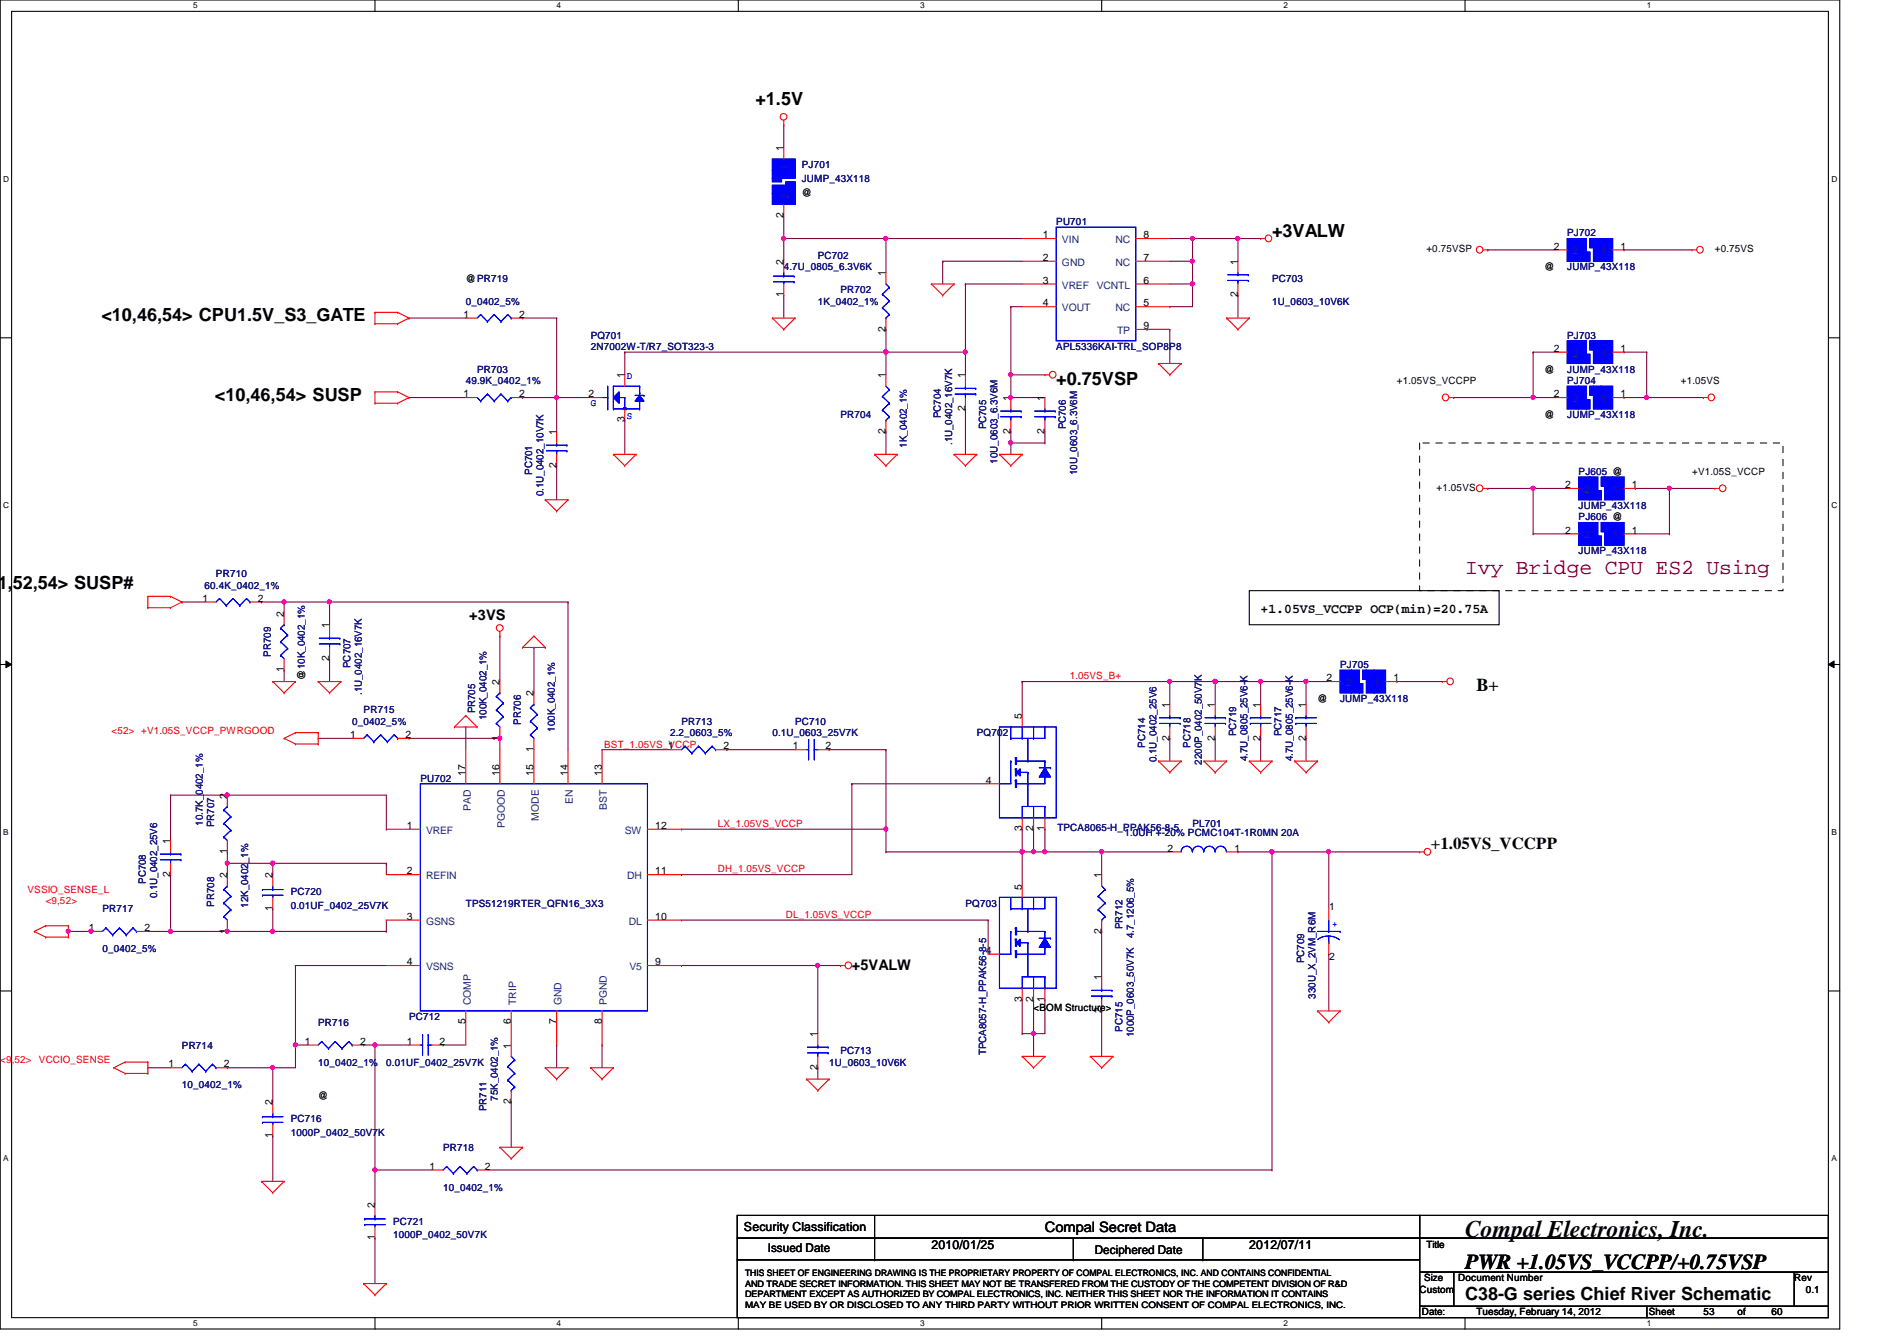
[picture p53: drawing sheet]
<svg xmlns="http://www.w3.org/2000/svg" width="297mm" height="210mm" viewBox="0 0 297 210" stroke-linecap="round" stroke-linejoin="round" font-family="sans-serif">
<defs><g id="words">
<text font-size="3.7" x="229.4" y="193.6">Compal Electronics, Inc.</text>
<text font-size="3.3" fill="#800000" x="229.4" y="89.8">Ivy Bridge CPU ES2 Using</text>
<text font-size="3.3" x="229.4" y="198.6">PWR +1.05VS_VCCPP/+0.75VSP</text>
<g font-size="2.8">
<text x="118.3" y="16.5">+1.5V</text>
<text x="199.2" y="37.1">+3VALW</text>
<text x="15.9" y="50.3">&lt;10,46,54&gt; CPU1.5V_S3_GATE</text>
<text x="33.7" y="62.7">&lt;10,46,54&gt; SUSP</text>
<text x="165.4" y="60.2">+0.75VSP</text>
<text x="-.4" y="92.2">1,52,54&gt; SUSP#</text>
<text x="231.2" y="108.2">B+</text>
<text x="229.4" y="203.5">C38-G series Chief River Schematic</text>
</g>
<text font-size="2.6" x="224.1" y="132.9">+1.05VS_VCCPP</text>
<g font-size="2.3">
<text x="73.5" y="97.1">+3VS</text>
<text x="133.4" y="151.8">+5VALW</text>
</g>
<text font-size="2.2" x="163.6" y="192.8">Compal Secret Data</text>
<text font-size="2.1" x="197.4" y="96">+1.05VS_VCCPP OCP(min)=20.75A</text>
<g font-size="1.9">
<text x="116.5" y="192.7">Security Classification</text>
<text x="120.2" y="196">Issued Date</text>
<text x="145.8" y="195.6">2010/01/25</text>
<text x="171.4" y="196.2">Deciphered Date</text>
<text x="195.6" y="195.6">2012/07/11</text>
</g>
<g font-size="1.6">
<text x="122.7" y="23.7" transform="rotate(-90 122.7 23.7)">1</text>
<text x="122.7" y="34.1" transform="rotate(-90 122.7 34.1)">2</text>
<text x="125.6" y="30.6">@</text>
<text x="122.7" y="41.4" transform="rotate(-90 122.7 41.4)">2</text>
<text x="163.3" y="40.9">2</text>
<text x="163.3" y="37.3">1</text>
<text x="179.1" y="40.9">7</text>
<text x="179.1" y="37.3">8</text>
<text x="193.8" y="41.4" transform="rotate(-90 193.8 41.4)">1</text>
<text x="223.3" y="39.5">+0.75VSP</text>
<text x="243.3" y="39.1">2</text>
<text x="253.7" y="39.1">1</text>
<text x="268.5" y="39.5">+0.75VS</text>
<text x="72.9" y="44.1">@PR719</text>
<text x="122.7" y="46.6" transform="rotate(-90 122.7 46.6)">1</text>
<text x="138.7" y="43.2" transform="rotate(-90 138.7 43.2)">1</text>
<text x="163.3" y="44.4">3</text>
<text x="163.3" y="48">4</text>
<text x="179.1" y="48">5</text>
<text x="179.1" y="44.4">6</text>
<text x="193.8" y="46.6" transform="rotate(-90 193.8 46.6)">2</text>
<text x="241.8" y="42.3">@</text>
<text x="72.6" y="49.7">1</text>
<text x="81.3" y="49.7">2</text>
<text x="138.7" y="51.9" transform="rotate(-90 138.7 51.9)">2</text>
<text x="179.1" y="51.5">9</text>
<text x="97.8" y="59.2" transform="rotate(-90 97.8 59.2)">1</text>
<text x="138.7" y="59.2" transform="rotate(-90 138.7 59.2)">1</text>
<text x="151.1" y="59.2" transform="rotate(-90 151.1 59.2)">1</text>
<text x="241.8" y="58.3">@</text>
<text x="243.3" y="55.1">2</text>
<text x="253.7" y="55.1">1</text>
<text x="72.6" y="62.2">1</text>
<text x="81.3" y="62.2">2</text>
<text x="92.2" y="62.2">2</text>
<text x="151.1" y="64.3" transform="rotate(-90 151.1 64.3)">2</text>
<text x="158.2" y="62.8" transform="rotate(-90 158.2 62.8)">1</text>
<text x="163.6" y="62.8" transform="rotate(-90 163.6 62.8)">1</text>
<text x="218.7" y="60.1">+1.05VS_VCCPP</text>
<text x="241.8" y="65.4">@</text>
<text x="243.3" y="62.2">2</text>
<text x="253.7" y="62.2">1</text>
<text x="263.2" y="60.1">+1.05VS</text>
<text x="87.1" y="68.1" transform="rotate(-90 87.1 68.1)">1</text>
<text x="97.8" y="66.1" transform="rotate(-90 97.8 66.1)">3</text>
<text x="138.7" y="67.9" transform="rotate(-90 138.7 67.9)">2</text>
<text x="158.2" y="67.9" transform="rotate(-90 158.2 67.9)">2</text>
<text x="163.6" y="67.9" transform="rotate(-90 163.6 67.9)">2</text>
<text x="87.1" y="73.2" transform="rotate(-90 87.1 73.2)">2</text>
<text x="225" y="76.8">+1.05VS</text>
<text x="245.1" y="76.4">2</text>
<text x="255.5" y="76.4">1</text>
<text x="265" y="74.3">+V1.05S_VCCP</text>
<text x="245.1" y="83.5">2</text>
<text x="255.5" y="83.5">1</text>
<text x="31.7" y="94.2">1</text>
<text x="40.4" y="94.2">2</text>
<text x="44.4" y="96.6" transform="rotate(-90 44.4 96.6)">2</text>
<text x="51.6" y="98.3" transform="rotate(-90 51.6 98.3)">1</text>
<text x="44.4" y="105.2" transform="rotate(-90 44.4 105.2)">1</text>
<text x="47.7" y="106.5" transform="rotate(-90 47.7 106.5)">@10K_0402_1%</text>
<text x="51.6" y="103.5" transform="rotate(-90 51.6 103.5)">2</text>
<text x="78.2" y="107.2" transform="rotate(-90 78.2 107.2)">2</text>
<text x="207.7" y="106.6">2</text>
<text x="218.2" y="106.6">1</text>
<text x="83.6" y="109" transform="rotate(-90 83.6 109)">2</text>
<text x="160" y="112.6" transform="rotate(-90 160 112.6)">5</text>
<text x="183.1" y="110.8" transform="rotate(-90 183.1 110.8)">1</text>
<text x="190.2" y="110.8" transform="rotate(-90 190.2 110.8)">1</text>
<text x="197.4" y="110.8" transform="rotate(-90 197.4 110.8)">1</text>
<text x="204.5" y="110.8" transform="rotate(-90 204.5 110.8)">1</text>
<text x="206.3" y="109.9">@</text>
<text x="54.8" y="115.5">1</text>
<text x="63.5" y="115.5">2</text>
<text x="78.2" y="115.9" transform="rotate(-90 78.2 115.9)">1</text>
<text x="83.6" y="117.7" transform="rotate(-90 83.6 117.7)">1</text>
<text x="104.6" y="117.3">1</text>
<text x="113.3" y="117.3">2</text>
<text x="124.2" y="117.3">1</text>
<text x="129.3" y="117.3">2</text>
<text x="183.1" y="115.9" transform="rotate(-90 183.1 115.9)">2</text>
<text x="190.2" y="115.9" transform="rotate(-90 190.2 115.9)">2</text>
<text x="197.4" y="115.9" transform="rotate(-90 197.4 115.9)">2</text>
<text x="204.5" y="115.9" transform="rotate(-90 204.5 115.9)">2</text>
<text x="35.6" y="125" transform="rotate(-90 35.6 125)">2</text>
<text x="72.9" y="121.5" transform="rotate(-90 72.9 121.5)">17</text>
<text x="78.2" y="121.5" transform="rotate(-90 78.2 121.5)">16</text>
<text x="83.6" y="121.5" transform="rotate(-90 83.6 121.5)">15</text>
<text x="88.9" y="121.5" transform="rotate(-90 88.9 121.5)">14</text>
<text x="94.2" y="121.5" transform="rotate(-90 94.2 121.5)">13</text>
<text x="154.4" y="122.6">4</text>
<text x="63.7" y="129.8">1</text>
<text x="102.6" y="129.8">12</text>
<text x="160" y="130.1" transform="rotate(-90 160 130.1)">3</text>
<text x="161.8" y="130.1" transform="rotate(-90 161.8 130.1)">2</text>
<text x="163.6" y="130.1" transform="rotate(-90 163.6 130.1)">1</text>
<text x="26.7" y="137.2" transform="rotate(-90 26.7 137.2)">2</text>
<text x="26.7" y="132.1" transform="rotate(-90 26.7 132.1)">1</text>
<text x="35.6" y="137.5" transform="rotate(-90 35.6 137.5)">2</text>
<text x="35.6" y="133.7" transform="rotate(-90 35.6 133.7)">1</text>
<text x="42.7" y="137.5" transform="rotate(-90 42.7 137.5)">2</text>
<text x="63.7" y="136.9">2</text>
<text x="102.6" y="136.9">11</text>
<text x="172.5" y="137.5" transform="rotate(-90 172.5 137.5)">1</text>
<text x="182.8" y="133.3">2</text>
<text x="193.3" y="133.3">1</text>
<text x="42.7" y="142.6" transform="rotate(-90 42.7 142.6)">1</text>
<text x="63.7" y="144">3</text>
<text x="102.6" y="144">10</text>
<text x="160" y="139.2" transform="rotate(-90 160 139.2)">5</text>
<text x="208.1" y="142.4">1</text>
<text x="13.9" y="145.8">1</text>
<text x="22.6" y="145.8">2</text>
<text x="35.6" y="146.1" transform="rotate(-90 35.6 146.1)">1</text>
<text x="154.4" y="149.3">4</text>
<text x="172.5" y="146.1" transform="rotate(-90 172.5 146.1)">2</text>
<text x="63.7" y="151.1">4</text>
<text x="102.6" y="151.1">9</text>
<text x="172.5" y="153.5" transform="rotate(-90 172.5 153.5)">1</text>
<text x="208.1" y="150.2">2</text>
<text x="72.9" y="160.4" transform="rotate(-90 72.9 160.4)">5</text>
<text x="80" y="160.4" transform="rotate(-90 80 160.4)">6</text>
<text x="87.1" y="160.4" transform="rotate(-90 87.1 160.4)">7</text>
<text x="94.2" y="160.4" transform="rotate(-90 94.2 160.4)">8</text>
<text x="160" y="156.8" transform="rotate(-90 160 156.8)">3</text>
<text x="161.8" y="156.8" transform="rotate(-90 161.8 156.8)">2</text>
<text x="161.8" y="158.2">&lt;BOM Structure&gt;</text>
<text x="163.6" y="156.8" transform="rotate(-90 163.6 156.8)">1</text>
<text x="172.5" y="158.6" transform="rotate(-90 172.5 158.6)">2</text>
<text x="26.4" y="167.1">1</text>
<text x="35" y="167.1">2</text>
<text x="47.7" y="163.5">1</text>
<text x="56.4" y="163.5">2</text>
<text x="63.7" y="163.5">1</text>
<text x="68.8" y="163.5">2</text>
<text x="80" y="164.1" transform="rotate(-90 80 164.1)">1</text>
<text x="128" y="167.5" transform="rotate(-90 128 167.5)">2</text>
<text x="128" y="162.3" transform="rotate(-90 128 162.3)">1</text>
<text x="42.7" y="173" transform="rotate(-90 42.7 173)">2</text>
<text x="49.8" y="172">@</text>
<text x="80" y="172.8" transform="rotate(-90 80 172.8)">2</text>
<text x="42.7" y="178.1" transform="rotate(-90 42.7 178.1)">1</text>
<text x="67.3" y="183.1">1</text>
<text x="75.9" y="183.1">2</text>
<text x="58.7" y="189" transform="rotate(-90 58.7 189)">2</text>
<text x="58.7" y="194.1" transform="rotate(-90 58.7 194.1)">1</text>
<text x="223.3" y="195.4">Title</text>
<text x="222.3" y="202.4">Custom</text>
<text x="223" y="200.6">Size</text>
<text x="228.3" y="200.6">Document Number</text>
<text x="281" y="200.6">Rev</text>
<text x="282.7" y="202.4">0.1</text>
<text x="222.6" y="205.9">Date:</text>
<text x="231.2" y="205.9">Tuesday, February 14, 2012</text>
<text x="258.2" y="205.9">Sheet</text>
<text x="266.7" y="205.9">53</text>
<text x="272.1" y="205.9">of</text>
<text x="277.4" y="205.9">60</text>
</g>
<g font-size="1.6" fill="#004080">
<text x="123.5" y="26.7" transform="rotate(-90 123.5 26.7)">1</text>
<text x="123.5" y="31.1" transform="rotate(-90 123.5 31.1)">2</text>
<text x="166.3" y="41.6">GND</text>
<text x="166.3" y="38.1">VIN</text>
<text x="174.7" y="41.6">NC</text>
<text x="174.7" y="38.1">NC</text>
<text x="246.3" y="39.8">2</text>
<text x="250.7" y="39.8">1</text>
<text x="166.3" y="45.2">VREF</text>
<text x="171.7" y="45.2">VCNTL</text>
<text x="166.3" y="48.7">VOUT</text>
<text x="174.7" y="48.7">NC</text>
<text x="174.9" y="52.3">TP</text>
<text x="246.3" y="55.8">2</text>
<text x="250.7" y="55.8">1</text>
<text x="246.3" y="62.9">2</text>
<text x="250.7" y="62.9">1</text>
<text x="248.1" y="77.2">2</text>
<text x="252.5" y="77.2">1</text>
<text x="248.1" y="84.3">2</text>
<text x="252.5" y="84.3">1</text>
<text x="210.7" y="107.4">2</text>
<text x="215.2" y="107.4">1</text>
<text x="89.7" y="125.9" transform="rotate(-90 89.7 125.9)">EN</text>
<text x="66.7" y="130.5">VREF</text>
<text x="73.7" y="127" transform="rotate(-90 73.7 127)">PAD</text>
<text x="79" y="129.7" transform="rotate(-90 79 129.7)">PGOOD</text>
<text x="84.4" y="128.5" transform="rotate(-90 84.4 128.5)">MODE</text>
<text x="95" y="126.8" transform="rotate(-90 95 126.8)">BST</text>
<text x="97.8" y="130.5">SW</text>
<text x="66.7" y="137.6">REFIN</text>
<text x="98.2" y="137.6">DH</text>
<text x="66.7" y="144.7">GSNS</text>
<text x="98.5" y="144.7">DL</text>
<text x="66.7" y="151.8">VSNS</text>
<text x="98.5" y="151.8">V5</text>
<text x="73.7" y="157.4" transform="rotate(-90 73.7 157.4)">COMP</text>
<text x="80.8" y="157.4" transform="rotate(-90 80.8 157.4)">TRIP</text>
<text x="87.9" y="157.4" transform="rotate(-90 87.9 157.4)">GND</text>
<text x="95" y="157.4" transform="rotate(-90 95 157.4)">PGND</text>
</g>
<g font-size="1.6" fill="#000080">
<text x="125.6" y="26.3">PJ701</text>
<text x="125.6" y="28.4">JUMP_43X118</text>
<text x="165.4" y="35.2">PU701</text>
<text x="128.1" y="40.6">PC702</text>
<text x="245.4" y="37">PJ702</text>
<text x="72.9" y="47.7">0_0402_5%</text>
<text x="122.7" y="42.3">4.7U_0805_6.3V6K</text>
<text x="128.1" y="47.7">1K_0402_1%</text>
<text x="131.6" y="45.9">PR702</text>
<text x="199.2" y="44.1">PC703</text>
<text x="199.2" y="47.7">1U_0603_10V6K</text>
<text x="245.4" y="42.3">JUMP_43X118</text>
<text x="92.5" y="53">PQ701</text>
<text x="245.4" y="53">PJ703</text>
<text x="74.7" y="58.3">PR703</text>
<text x="92.5" y="54.8">2N7002W-T/R7_SOT323-3</text>
<text x="165.4" y="54.8">APL5336KAI-TRL_SOP8P8</text>
<text x="245.4" y="58.3">JUMP_43X118</text>
<text x="72.9" y="60.1">49.9K_0402_1%</text>
<text x="131.6" y="65.4">PR704</text>
<text x="147.3" y="65.4" transform="rotate(-90 147.3 65.4)">PC704</text>
<text x="245.4" y="60.1">PJ704</text>
<text x="245.4" y="65.4">JUMP_43X118</text>
<text x="142" y="70.1" transform="rotate(-90 142 70.1)">1K_0402_1%</text>
<text x="149.1" y="69.7" transform="rotate(-90 149.1 69.7)">.1U_0402_16V7K</text>
<text x="154.4" y="67.2" transform="rotate(-90 154.4 67.2)">PC705</text>
<text x="166.9" y="67.2" transform="rotate(-90 166.9 67.2)">PC706</text>
<text x="83.3" y="74.3" transform="rotate(-90 83.3 74.3)">PC701</text>
<text x="85.1" y="77.7" transform="rotate(-90 85.1 77.7)">0.1U_0402_10V7K</text>
<text x="156.2" y="72.6" transform="rotate(-90 156.2 72.6)">10U_0603_6.3V6M</text>
<text x="168.7" y="74.3" transform="rotate(-90 168.7 74.3)">10U_0603_6.3V6M</text>
<text x="247.2" y="74.3">PJ605 @</text>
<text x="247.2" y="79.7">JUMP_43X118</text>
<text x="247.2" y="81.4">PJ606 @</text>
<text x="247.2" y="86.8">JUMP_43X118</text>
<text x="32" y="92.1">60.4K_0402_1%</text>
<text x="33.8" y="90.3">PR710</text>
<text x="42.4" y="102.8" transform="rotate(-90 42.4 102.8)">PR709</text>
<text x="54.9" y="104.6" transform="rotate(-90 54.9 104.6)">PC707</text>
<text x="209.8" y="104.6">PJ705</text>
<text x="55.2" y="113.5">0_0402_5%</text>
<text x="56.6" y="108.8" transform="rotate(-90 56.6 108.8)">.1U_0402_16V7K</text>
<text x="56.9" y="111.7">PR715</text>
<text x="74.4" y="111.7" transform="rotate(-90 74.4 111.7)">PR705</text>
<text x="76.2" y="112.7" transform="rotate(-90 76.2 112.7)">100K_0402_1%</text>
<text x="81.5" y="113.5" transform="rotate(-90 81.5 113.5)">PR706</text>
<text x="106.7" y="113.5">PR713</text>
<text x="124.5" y="113.5">PC710</text>
<text x="209.8" y="109.9">JUMP_43X118</text>
<text x="86.9" y="114.5" transform="rotate(-90 86.9 114.5)">100K_0402_1%</text>
<text x="104.9" y="115.2">2.2_0603_5%</text>
<text x="120.9" y="115.2">0.1U_0603_25V7K</text>
<text x="152.9" y="115.2">PQ702</text>
<text x="179.3" y="117" transform="rotate(-90 179.3 117)">PC714</text>
<text x="181.1" y="119.3" transform="rotate(-90 181.1 119.3)">0.1U_0402_25V6</text>
<text x="186.4" y="117" transform="rotate(-90 186.4 117)">PC718</text>
<text x="188.2" y="119.7" transform="rotate(-90 188.2 119.7)">2200P_0402_50V7K</text>
<text x="193.5" y="115.2" transform="rotate(-90 193.5 115.2)">PC719</text>
<text x="195.3" y="119.1" transform="rotate(-90 195.3 119.1)">4.7U_0805_25V6-K</text>
<text x="200.7" y="115.2" transform="rotate(-90 200.7 115.2)">PC717</text>
<text x="202.4" y="119.1" transform="rotate(-90 202.4 119.1)">4.7U_0805_25V6-K</text>
<text x="65.8" y="122.3">PU702</text>
<text x="31.7" y="129.2" transform="rotate(-90 31.7 129.2)">10.7K_0402_1%</text>
<text x="33.5" y="129.5" transform="rotate(-90 33.5 129.5)">PR707</text>
<text x="165.6" y="130">TPCA8065-H_PPAK56-8-5</text>
<text x="176.1" y="130.9">1.0UH +-20% PCMC104T-1R0MN 20A</text>
<text x="186.7" y="129.5">PL701</text>
<text x="16" y="142.8">PR717</text>
<text x="22.9" y="138.3" transform="rotate(-90 22.9 138.3)">PC708</text>
<text x="24.6" y="140.6" transform="rotate(-90 24.6 140.6)">0.1U_0402_25V6</text>
<text x="33.5" y="141.9" transform="rotate(-90 33.5 141.9)">PR708</text>
<text x="38.9" y="142.1" transform="rotate(-90 38.9 142.1)">12K_0402_1%</text>
<text x="45.5" y="140.1">PC720</text>
<text x="45.5" y="142.2">0.01UF_0402_25V7K</text>
<text x="72.9" y="141.9">TPS51219RTER_QFN16_3X3</text>
<text x="151.2" y="141.9">PQ703</text>
<text x="16" y="149">0_0402_5%</text>
<text x="175.8" y="145.5" transform="rotate(-90 175.8 145.5)">PR712</text>
<text x="177.5" y="146.9" transform="rotate(-90 177.5 146.9)">4.7_1206_5%</text>
<text x="204.2" y="150.8" transform="rotate(-90 204.2 150.8)">PC709</text>
<text x="49.8" y="160.6">PR716</text>
<text x="64" y="159.7">PC712</text>
<text x="175.8" y="161.5" transform="rotate(-90 175.8 161.5)">PC715</text>
<text x="206" y="156.3" transform="rotate(-90 206 156.3)">330U_X_2VM_R6M</text>
<text x="28.5" y="164.1">PR714</text>
<text x="49.8" y="166.8">10_0402_1%</text>
<text x="60.5" y="166.8">0.01UF_0402_25V7K</text>
<text x="129.8" y="166.8">1U_0603_10V6K</text>
<text x="131.6" y="165">PC713</text>
<text x="154.4" y="165.2" transform="rotate(-90 154.4 165.2)">TPCA8057-H_PPAK56-8-5</text>
<text x="177.5" y="162.3" transform="rotate(-90 177.5 162.3)">1000P_0603_50V7K</text>
<text x="28.5" y="170.3">10_0402_1%</text>
<text x="76.2" y="173.9" transform="rotate(-90 76.2 173.9)">PR711</text>
<text x="78" y="172.3" transform="rotate(-90 78 172.3)">75K_0402_1%</text>
<text x="45.5" y="175.7">PC716</text>
<text x="45.5" y="177.8">1000P_0402_50V7K</text>
<text x="69.4" y="180.1">PR718</text>
<text x="61.5" y="191.7">PC721</text>
<text x="69.4" y="186.4">10_0402_1%</text>
<text x="61.5" y="193.8">1000P_0402_50V7K</text>
</g>
<g font-size="1.6" fill="#00f">
<text x="98.2" y="59.4">D</text>
<text x="92.5" y="63.6">G</text>
<text x="98.2" y="65.6">S</text>
<text x="208.6" y="145.1">+</text>
</g>
<g font-size="1.6" fill="#f00">
<text x="167.5" y="106.3">1.05VS_B+</text>
<text x="17.5" y="114.9">&lt;52&gt; +V1.05S_VCCP_PWRGOOD</text>
<text x="94.6" y="117">BST_1.05VS_VCCP</text>
<text x="112.4" y="129.5">LX_1.05VS_VCCP</text>
<text x="112.4" y="136.6">DH_1.05VS_VCCP</text>
<text x="4.3" y="139.8">VSSIO_SENSE_L</text>
<text x="7.2" y="141.6">&lt;9,52&gt;</text>
<text x="123.1" y="143.7">DL_1.05VS_VCCP</text>
<text x="0" y="166.5">&lt;9,52&gt;</text>
<text x="6.1" y="166.5">VCCIO_SENSE</text>
</g>
<g font-size="1.4">
<text x="116.7" y="199.7">THIS SHEET OF ENGINEERING DRAWING IS THE PROPRIETARY PROPERTY OF COMPAL ELECTRONICS, INC. AND CONTAINS CONFIDENTIAL</text>
<text x="116.7" y="201.4">AND TRADE SECRET INFORMATION. THIS SHEET MAY NOT BE TRANSFERED FROM THE CUSTODY OF THE COMPETENT DIVISION OF R&amp;D</text>
<text x="116.7" y="203">DEPARTMENT EXCEPT AS AUTHORIZED BY COMPAL ELECTRONICS, INC. NEITHER THIS SHEET NOR THE INFORMATION IT CONTAINS</text>
<text x="116.7" y="204.7">MAY BE USED BY OR DISCLOSED TO ANY THIRD PARTY WITHOUT PRIOR WRITTEN CONSENT OF COMPAL ELECTRONICS, INC.</text>
</g>
<g font-size="1.3">
<text x="30.3" y="1.3">5</text>
<text x="87.2" y="1.3">4</text>
<text x="144.1" y="1.3">3</text>
<text x="201" y="1.3">2</text>
<text x="257.8" y="1.3">1</text>
<text x=".5" y="28.4">D</text>
<text x="286.8" y="28.4">D</text>
<text x=".5" y="79.5">C</text>
<text x="286.8" y="79.5">C</text>
<text x=".5" y="130.7">B</text>
<text x="286.8" y="130.7">B</text>
<text x=".5" y="181.8">A</text>
<text x="286.8" y="181.8">A</text>
<text x="30.3" y="207.6">5</text>
<text x="87.2" y="207.6">4</text>
<text x="144.1" y="207.6">3</text>
<text x="201" y="207.6">2</text>
<text x="257.8" y="207.6">1</text>
</g>
</g></defs>
<path d="M0 0h288.1v208h-288.1zM1.8 1.8h284.5v204.4h-284.5z" fill="none" stroke="#000" stroke-width=".17"/>
<g fill="#fff">
<path d="M30.3 .2h.6v1.4h-.6z"/>
<path d="M30.3 206.4h.6v1.4h-.6z"/>
</g>
<path d="M58.7 0v1.8M58.7 206.2v1.8" fill="none" stroke="#000" stroke-width=".17"/>
<g fill="#fff">
<path d="M87.2 .2h.6v1.4h-.6z"/>
<path d="M87.2 206.4h.6v1.4h-.6z"/>
</g>
<path d="M115.6 0v1.8M115.6 206.2v1.8" fill="none" stroke="#000" stroke-width=".17"/>
<g fill="#fff">
<path d="M144.1 .2h.6v1.4h-.6z"/>
<path d="M144.1 206.4h.6v1.4h-.6z"/>
</g>
<path d="M172.5 0v1.8M172.5 206.2v1.8" fill="none" stroke="#000" stroke-width=".17"/>
<g fill="#fff">
<path d="M201 .2h.6v1.4h-.6z"/>
<path d="M201 206.4h.6v1.4h-.6z"/>
</g>
<path d="M229.4 0v1.8M229.4 206.2v1.8" fill="none" stroke="#000" stroke-width=".17"/>
<g fill="#fff">
<path d="M257.8 .2h.7v1.4h-.7z"/>
<path d="M257.8 206.4h.7v1.4h-.7z"/>
<path d="M.5 27.3h.9v1.4h-.9z"/>
<path d="M286.8 27.3h.9v1.4h-.9z"/>
<path d="M.5 78.4h.9v1.4h-.9z"/>
<path d="M286.8 78.4h.9v1.4h-.9z"/>
</g>
<path d="M0 52.9h1.8M286.3 52.9h1.8" fill="none" stroke="#000" stroke-width=".17"/>
<g fill="#fff">
<path d="M.5 129.5h.8v1.4h-.8z"/>
<path d="M286.8 129.5h.8v1.4h-.8z"/>
</g>
<path d="M0 104h1.8M286.3 104h1.8" fill="none" stroke="#000" stroke-width=".17"/>
<path d="M.9 103.5l.9 .5-.9 .5zM286.3 104l.9-.5v1z" fill="#000"/>
<path d="M.9 103.5l.9 .5-.9 .5zM286.3 104l.9-.5v1z" fill="none" stroke="#000" stroke-width=".16"/>
<g fill="#fff">
<path d="M.5 180.6h.8v1.4h-.8z"/>
<path d="M286.8 180.6h.8v1.4h-.8z"/>
</g>
<path d="M0 155.1h1.8M286.3 155.1h1.8" fill="none" stroke="#000" stroke-width=".17"/>
<path d="M122.7 37.3h.1M122.7 37.3v3.6M193.8 37.3h.1M193.8 37.3h3.6M122.7 46.2h.1M122.7 46.2v3.6M179.6 51.6h.1M179.6 51.6h3.6M183.2 51.6h.1M183.2 51.6v5.3M138.7 67.6h.1M138.7 67.6v3.5" fill="none" stroke="#800040" stroke-width=".17"/>
<circle cx="193.8" cy="37.3" r=".32" fill="#f0f"/>
<circle cx="193.8" cy="37.3" r=".32" fill="none" stroke="#f0f" stroke-width=".17"/>
<path d="M147.6 40.9h.1M147.6 40.9v3.5M183.2 48h.1M186.7 44.4h.1M186.7 44.4v3.6h-3.5M193.8 46.2h.1M193.8 46.2v3.6M151.2 64h.1M151.2 64v7.1" fill="none" stroke="#800040" stroke-width=".17"/>
<circle cx="186.7" cy="44.4" r=".32" fill="#f0f"/>
<circle cx="186.7" cy="44.4" r=".32" fill="none" stroke="#f0f" stroke-width=".17"/>
<path d="M186.7 37.3h.1M186.7 37.3h7.1M138.7 51.6h.1M138.7 51.6v3.5M158.3 58.7h.1M158.3 58.7h5.3" fill="none" stroke="#800040" stroke-width=".17"/>
<circle cx="158.3" cy="58.6" r=".32" fill="#f0f"/>
<circle cx="158.3" cy="58.6" r=".32" fill="none" stroke="#f0f" stroke-width=".17"/>
<path d="M158.3 58.7h.1M158.3 58.7v3.5" fill="none" stroke="#800040" stroke-width=".17"/>
<circle cx="158.3" cy="62.2" r=".32" fill="#f0f"/>
<circle cx="158.3" cy="62.2" r=".32" fill="none" stroke="#f0f" stroke-width=".17"/>
<path d="M193.8 37.3h.1M193.8 37.3v3.6M97.8 55.1h.1M97.8 55.1v3.6M138.7 55.1h.1M138.7 55.1h12.5M158.3 48h.1M158.3 48v10.7M97.8 65.8h.1M97.8 65.8v5.3" fill="none" stroke="#800040" stroke-width=".17"/>
<circle cx="151.1" cy="55.1" r=".32" fill="#f0f"/>
<circle cx="151.1" cy="55.1" r=".32" fill="none" stroke="#f0f" stroke-width=".17"/>
<circle cx="138.7" cy="55.1" r=".32" fill="#f0f"/>
<circle cx="138.7" cy="55.1" r=".32" fill="none" stroke="#f0f" stroke-width=".17"/>
<path d="M138.7 55.1h.1M138.7 55.1v3.6M158.3 69.3h.1M158.3 69.3v1.8" fill="none" stroke="#800040" stroke-width=".17"/>
<circle cx="158.3" cy="69.3" r=".32" fill="#f0f"/>
<circle cx="158.3" cy="69.3" r=".32" fill="none" stroke="#f0f" stroke-width=".17"/>
<path d="M122.7 37.3h.1M122.7 37.3h16M138.7 37.3h.1M138.7 37.3v5.4M151.2 55.1h.1M151.2 44.4h.1M151.2 44.4v14.3" fill="none" stroke="#800040" stroke-width=".17"/>
<circle cx="122.7" cy="37.3" r=".32" fill="#f0f"/>
<circle cx="122.7" cy="37.3" r=".32" fill="none" stroke="#f0f" stroke-width=".17"/>
<path d="M81.8 62.2h.1M81.8 62.2h5.4M87.2 72.9h.1M87.2 62.2h.1M87.2 62.2v5.4M87.2 72.9v5.3" fill="none" stroke="#800040" stroke-width=".17"/>
<circle cx="87.1" cy="62.2" r=".32" fill="#f0f"/>
<circle cx="87.1" cy="62.2" r=".32" fill="none" stroke="#f0f" stroke-width=".17"/>
<path d="M122.7 19.6h.1M122.7 19.6v3.5M122.7 37.3h.1M122.7 33.8v3.5M97.8 55.1h.1M97.8 55.1h40.9M64 62.2h.1M64 62.2h8.9M87.2 62.2h.1M87.2 62.2h5.3" fill="none" stroke="#800040" stroke-width=".17"/>
<circle cx="138.7" cy="55.1" r=".32" fill="#f0f"/>
<circle cx="138.7" cy="55.1" r=".32" fill="none" stroke="#f0f" stroke-width=".17"/>
<path d="M233 39.1h.1M233 39.1h10.6M254.3 39.1h.1M254.3 39.1h10.7M254.3 55.1h.1M254.3 55.1h3.5M257.8 55.1h.1M257.8 55.1v7.1" fill="none" stroke="#800040" stroke-width=".17"/>
<circle cx="257.8" cy="62.2" r=".32" fill="#f0f"/>
<circle cx="257.8" cy="62.2" r=".32" fill="none" stroke="#f0f" stroke-width=".17"/>
<path d="M240.1 55.1h.1M240.1 55.1h3.5M240.1 55.1v7.1" fill="none" stroke="#800040" stroke-width=".17"/>
<circle cx="240" cy="62.2" r=".32" fill="#f0f"/>
<circle cx="240" cy="62.2" r=".32" fill="none" stroke="#f0f" stroke-width=".17"/>
<g fill="none" stroke="#800040" stroke-width=".17">
<path d="M138.7 37.3h.1M138.7 37.3h21.4M158.3 62.2h.1M158.3 69.3h.1M158.3 67.6h.1M158.3 62.2h5.3M158.3 69.3h5.3M158.3 67.6v1.7M163.6 69.3h.1M163.6 67.6v1.7M227.6 62.2h.1M227.6 62.2h16"/>
<path d="M240.1 62.2h.1M254.3 62.2h.1M254.3 62.2h12.4M257.8 62.2h.1"/>
</g>
<circle cx="138.7" cy="37.3" r=".32" fill="#f0f"/>
<circle cx="138.7" cy="37.3" r=".32" fill="none" stroke="#f0f" stroke-width=".17"/>
<path d="M183.2 37.3h3.5M186.7 37.3h.1M186.7 37.3v3.6M147.6 40.9h.1M147.6 40.9h12.5M151.2 44.4h.1M151.2 44.4h8.9M158.3 48h.1M158.3 48h1.8M183.2 40.9h3.5M186.7 40.9h.1" fill="none" stroke="#800040" stroke-width=".17"/>
<circle cx="186.7" cy="37.3" r=".32" fill="#f0f"/>
<circle cx="186.7" cy="37.3" r=".32" fill="none" stroke="#f0f" stroke-width=".17"/>
<path d="M186.7 44.4h.1M186.7 40.9v3.5" fill="none" stroke="#800040" stroke-width=".17"/>
<circle cx="186.7" cy="40.9" r=".32" fill="#f0f"/>
<circle cx="186.7" cy="40.9" r=".32" fill="none" stroke="#f0f" stroke-width=".17"/>
<g fill="none" stroke="#800040" stroke-width=".17">
<path d="M183.2 44.4h3.5M186.7 44.4h.1M113.8 117.3h.1M113.8 117.3h10.7M138.7 117.3h.1M138.7 117.3v12.5h-32M60.5 129.8h.1M60.5 135.1h.1M60.5 124.5v5.3M60.5 135.1v1.8M106.7 129.8h.1M133.4 122.7h.1"/>
<path d="M133.4 122.7v14.2M208.1 133.3h.1M208.1 133.3v8.9M60.5 145.8h.1M60.5 144v1.8M208.1 149.4h.1M208.1 149.4v8.8M128.1 167.1h.1M128.1 167.1v1.8M161.8 161.8h.1M161.8 161.8v3.6"/>
</g>
<circle cx="138.7" cy="129.8" r=".32" fill="#f0f"/>
<circle cx="138.7" cy="129.8" r=".32" fill="none" stroke="#f0f" stroke-width=".17"/>
<path d="M204.5 106.7h.1M204.5 106.7v3.5M204.5 106.7h3.6M218.7 106.7h.1M218.7 106.7h7.1M106.7 136.9h.1M106.7 136.9h26.7M128.1 151.1h.1M128.1 151.1v10.7" fill="none" stroke="#800040" stroke-width=".17"/>
<circle cx="204.5" cy="106.7" r=".32" fill="#f0f"/>
<circle cx="204.5" cy="106.7" r=".32" fill="none" stroke="#f0f" stroke-width=".17"/>
<path d="M193.8 133.3h.1M193.8 133.3h5.4M106.7 151.1h.1M106.7 151.1h21.4" fill="none" stroke="#800040" stroke-width=".17"/>
<circle cx="128" cy="151.1" r=".32" fill="#f0f"/>
<circle cx="128" cy="151.1" r=".32" fill="none" stroke="#f0f" stroke-width=".17"/>
<path d="M183.2 115.6h.1M183.2 115.6v3.5M197.4 115.6h.1M197.4 115.6v3.5M199.2 133.3h.1M199.2 133.3v49.8M106.7 144h.1M106.7 144h48" fill="none" stroke="#800040" stroke-width=".17"/>
<circle cx="199.2" cy="133.3" r=".32" fill="#f0f"/>
<circle cx="199.2" cy="133.3" r=".32" fill="none" stroke="#f0f" stroke-width=".17"/>
<path d="M78.3 115.6h.1M78.3 115.6v1.7M183.2 106.7h.1M183.2 106.7v3.5M204.5 115.6h.1M204.5 115.6v3.5" fill="none" stroke="#800040" stroke-width=".17"/>
<circle cx="183.1" cy="106.7" r=".32" fill="#f0f"/>
<circle cx="183.1" cy="106.7" r=".32" fill="none" stroke="#f0f" stroke-width=".17"/>
<path d="M190.3 106.7h.1M190.3 106.7h7.1M197.4 106.7h.1M197.4 106.7v3.5" fill="none" stroke="#800040" stroke-width=".17"/>
<circle cx="190.3" cy="106.7" r=".32" fill="#f0f"/>
<circle cx="190.3" cy="106.7" r=".32" fill="none" stroke="#f0f" stroke-width=".17"/>
<path d="M83.6 101.3h.1M83.6 101.3v7.2M161.8 133.3h.1M161.8 133.3h1.8" fill="none" stroke="#800040" stroke-width=".17"/>
<circle cx="163.6" cy="133.3" r=".32" fill="#f0f"/>
<circle cx="163.6" cy="133.3" r=".32" fill="none" stroke="#f0f" stroke-width=".17"/>
<circle cx="161.8" cy="133.3" r=".32" fill="#f0f"/>
<circle cx="161.8" cy="133.3" r=".32" fill="none" stroke="#f0f" stroke-width=".17"/>
<path d="M58.7 163.6h.1M58.7 163.6v19.5" fill="none" stroke="#800040" stroke-width=".17"/>
<circle cx="58.7" cy="163.5" r=".32" fill="#f0f"/>
<circle cx="58.7" cy="163.5" r=".32" fill="none" stroke="#f0f" stroke-width=".17"/>
<path d="M160.1 106.7h.1M160.1 106.7h23.1M35.6 124.5h.1M35.6 124.5h24.9M128.1 151.1h.1M128.1 151.1h3.5M160.1 156.5h.1M160.1 156.5v5.3M58.7 163.6h.1M58.7 163.6h5.3M69.4 163.6h.1M69.4 163.6h3.5" fill="none" stroke="#800040" stroke-width=".17"/>
<circle cx="35.6" cy="124.4" r=".32" fill="#f0f"/>
<circle cx="35.6" cy="124.4" r=".32" fill="none" stroke="#f0f" stroke-width=".17"/>
<path d="M172.5 133.3h.1M172.5 133.3h10.7" fill="none" stroke="#800040" stroke-width=".17"/>
<circle cx="172.5" cy="133.3" r=".32" fill="#f0f"/>
<circle cx="172.5" cy="133.3" r=".32" fill="none" stroke="#f0f" stroke-width=".17"/>
<path d="M35.6 135.1h.1M35.6 135.1v1.8M42.7 135.1h.1M42.7 135.1h17.8" fill="none" stroke="#800040" stroke-width=".17"/>
<circle cx="35.6" cy="135.1" r=".32" fill="#f0f"/>
<circle cx="35.6" cy="135.1" r=".32" fill="none" stroke="#f0f" stroke-width=".17"/>
<path d="M28.5 94.2h.1M28.5 94.2h3.5M44.5 94.2h.1M44.5 94.2h7.1M51.6 94.2h.1M51.6 94.2v3.6" fill="none" stroke="#800040" stroke-width=".17"/>
<circle cx="44.5" cy="94.2" r=".32" fill="#f0f"/>
<circle cx="44.5" cy="94.2" r=".32" fill="none" stroke="#f0f" stroke-width=".17"/>
<path d="M51.6 94.2h.1M51.6 94.2h37.3M51.6 103.1h.1M51.6 103.1v3.6M80 172.5h.1M80 172.5v7.1" fill="none" stroke="#800040" stroke-width=".17"/>
<circle cx="51.6" cy="94.2" r=".32" fill="#f0f"/>
<circle cx="51.6" cy="94.2" r=".32" fill="none" stroke="#f0f" stroke-width=".17"/>
<path d="M40.9 94.2h.1M40.9 94.2h3.6M44.5 94.2h.1M44.5 94.2v1.8M44.5 104.9h.1M44.5 104.9v1.8M26.7 124.5h.1M26.7 136.9h.1M26.7 124.5v7.1M26.7 136.9v8.9M163.6 156.5h.1M163.6 156.5v5.3" fill="none" stroke="#800040" stroke-width=".17"/>
<circle cx="26.7" cy="145.8" r=".32" fill="#f0f"/>
<circle cx="26.7" cy="145.8" r=".32" fill="none" stroke="#f0f" stroke-width=".17"/>
<path d="M72.9 113.8h.1M72.9 113.8v3.5M138.7 133.3h.1M138.7 133.3h21.4M26.7 145.8h.1M26.7 145.8h8.9M161.8 156.5h.1M161.8 156.5v5.3M87.2 163.6h.1M87.2 163.6v3.5M94.3 163.6h.1M94.3 163.6v3.5" fill="none" stroke="#800040" stroke-width=".17"/>
<circle cx="161.8" cy="161.8" r=".32" fill="#f0f"/>
<circle cx="161.8" cy="161.8" r=".32" fill="none" stroke="#f0f" stroke-width=".17"/>
<path d="M129.8 117.3h.1M129.8 117.3h8.9M199.2 133.3h.1M199.2 133.3h8.9M161.8 161.8h.1M161.8 161.8h1.8" fill="none" stroke="#800040" stroke-width=".17"/>
<circle cx="199.2" cy="133.3" r=".32" fill="#f0f"/>
<circle cx="199.2" cy="133.3" r=".32" fill="none" stroke="#f0f" stroke-width=".17"/>
<g fill="none" stroke="#800040" stroke-width=".17">
<path d="M78.3 99.6h.1M78.3 99.6v7.1M88.9 94.2h.1M88.9 94.2v23.1M94.3 117.3h.1M94.3 117.3h10.6M26.7 124.5h.1M26.7 124.5h8.9M138.7 129.8h.1M138.7 129.8v3.5M208.1 133.3h.1M208.1 133.3h14.2"/>
<path d="M154.7 144h.1M154.7 144v5.4M172.5 158.2h.1M172.5 158.2v7.2"/>
</g>
<circle cx="208" cy="133.3" r=".32" fill="#f0f"/>
<circle cx="208" cy="133.3" r=".32" fill="none" stroke="#f0f" stroke-width=".17"/>
<path d="M160.1 106.7h.1M160.1 106.7v5.3M197.4 106.7h.1M197.4 106.7h7.1M163.6 133.3h.1M163.6 133.3h8.9M46.3 151.1h.1M46.3 151.1h14.2M23.2 167.1h.1M23.2 167.1h3.5M42.7 167.1h.1M42.7 167.1h3.6" fill="none" stroke="#800040" stroke-width=".17"/>
<circle cx="197.4" cy="106.7" r=".32" fill="#f0f"/>
<circle cx="197.4" cy="106.7" r=".32" fill="none" stroke="#f0f" stroke-width=".17"/>
<path d="M46.3 163.6h.1M46.3 163.6v3.5" fill="none" stroke="#800040" stroke-width=".17"/>
<circle cx="46.2" cy="163.5" r=".32" fill="#f0f"/>
<circle cx="46.2" cy="163.5" r=".32" fill="none" stroke="#f0f" stroke-width=".17"/>
<path d="M190.3 106.7h.1M190.3 106.7v3.5" fill="none" stroke="#800040" stroke-width=".17"/>
<circle cx="190.3" cy="106.7" r=".32" fill="#f0f"/>
<circle cx="190.3" cy="106.7" r=".32" fill="none" stroke="#f0f" stroke-width=".17"/>
<path d="M183.2 106.7h.1M183.2 106.7h7.1M190.3 115.6h.1M190.3 115.6v3.5M172.5 133.3h.1M172.5 133.3v3.6M172.5 145.8h.1M172.5 145.8v7.1M42.7 177.8h.1M42.7 167.1h.1M42.7 167.1v5.4M42.7 177.8v7.1" fill="none" stroke="#800040" stroke-width=".17"/>
<circle cx="42.7" cy="167.1" r=".32" fill="#f0f"/>
<circle cx="42.7" cy="167.1" r=".32" fill="none" stroke="#f0f" stroke-width=".17"/>
<path d="M160.1 133.3h.1M160.1 129.8h.1M160.1 129.8v8.9M35.6 167.1h.1M35.6 167.1h7.1" fill="none" stroke="#800040" stroke-width=".17"/>
<circle cx="160" cy="133.3" r=".32" fill="#f0f"/>
<circle cx="160" cy="133.3" r=".32" fill="none" stroke="#f0f" stroke-width=".17"/>
<path d="M160.1 133.3h.1M160.1 133.3h1.7M42.7 145.8h.1M42.7 145.8h17.8M160.1 161.8h.1M160.1 161.8h1.7" fill="none" stroke="#800040" stroke-width=".17"/>
<circle cx="160" cy="133.3" r=".32" fill="#f0f"/>
<circle cx="160" cy="133.3" r=".32" fill="none" stroke="#f0f" stroke-width=".17"/>
<path d="M42.7 142.2h.1M42.7 142.2v3.6" fill="none" stroke="#800040" stroke-width=".17"/>
<circle cx="42.7" cy="145.8" r=".32" fill="#f0f"/>
<circle cx="42.7" cy="145.8" r=".32" fill="none" stroke="#f0f" stroke-width=".17"/>
<path d="M35.6 133.3h.1M35.6 133.3v1.8M161.8 129.8h.1M161.8 129.8v3.5M163.6 129.8h.1M163.6 129.8v3.5M35.6 145.8h.1M35.6 145.8h7.1" fill="none" stroke="#800040" stroke-width=".17"/>
<circle cx="35.6" cy="145.8" r=".32" fill="#f0f"/>
<circle cx="35.6" cy="145.8" r=".32" fill="none" stroke="#f0f" stroke-width=".17"/>
<path d="M42.7 135.1h.1M42.7 135.1v1.8" fill="none" stroke="#800040" stroke-width=".17"/>
<circle cx="42.7" cy="135.1" r=".32" fill="#f0f"/>
<circle cx="42.7" cy="135.1" r=".32" fill="none" stroke="#f0f" stroke-width=".17"/>
<path d="M49.8 115.6h.1M49.8 115.6h5.4M64 115.6h.1M64 115.6h14.3M35.6 135.1h.1M35.6 135.1h7.1" fill="none" stroke="#800040" stroke-width=".17"/>
<circle cx="78.2" cy="115.5" r=".32" fill="#f0f"/>
<circle cx="78.2" cy="115.5" r=".32" fill="none" stroke="#f0f" stroke-width=".17"/>
<g fill="none" stroke="#800040" stroke-width=".17">
<path d="M240.1 76.5h.1M240.1 76.5h5.3M261.4 76.5h.1M261.4 76.5h7.1M261.4 76.5v7.1M256.1 83.6h5.3M261.4 83.6h.1M133.4 122.7h.1M133.4 122.7h21.3M46.3 151.1h.1M46.3 151.1v12.5M46.3 163.6h.1"/>
<path d="M46.3 163.6h1.7M56.9 163.6h.1M56.9 163.6h1.8"/>
</g>
<circle cx="261.4" cy="76.4" r=".32" fill="#f0f"/>
<circle cx="261.4" cy="76.4" r=".32" fill="none" stroke="#f0f" stroke-width=".17"/>
<path d="M240.1 76.5h.1M240.1 76.5v7.1M256.1 76.5h.1M256.1 76.5h5.3M240.1 83.6h.1M240.1 83.6h5.3" fill="none" stroke="#800040" stroke-width=".17"/>
<circle cx="240" cy="76.4" r=".32" fill="#f0f"/>
<circle cx="240" cy="76.4" r=".32" fill="none" stroke="#f0f" stroke-width=".17"/>
<path d="M233 76.5h.1M233 76.5h7.1M10.7 145.8h5.3M14.3 145.8h.1M23.2 145.8h3.5M26.7 145.8h.1" fill="none" stroke="#800040" stroke-width=".17"/>
<circle cx="10.7" cy="145.8" r=".32" fill="#f0f"/>
<circle cx="10.7" cy="145.8" r=".32" fill="none" stroke="#f0f" stroke-width=".17"/>
<circle cx="14.2" cy="145.8" r=".32" fill="#f0f"/>
<circle cx="14.2" cy="145.8" r=".32" fill="none" stroke="#f0f" stroke-width=".17"/>
<path d="M58.7 183.1h.1M58.7 193.8h.1M58.7 183.1h8.9M58.7 183.1v5.4M58.7 193.8v7.1M76.5 183.1h122.7M199.2 183.1h.1" fill="none" stroke="#800040" stroke-width=".17"/>
<circle cx="58.7" cy="183.1" r=".32" fill="#f0f"/>
<circle cx="58.7" cy="183.1" r=".32" fill="none" stroke="#f0f" stroke-width=".17"/>
<path d="M64 49.8h.1M64 49.8h8.9M81.8 49.8h.1M81.8 49.8h5.4M87.2 49.8h.1M87.2 49.8v12.4" fill="none" stroke="#800040" stroke-width=".17"/>
<g fill="none" stroke="#f00" stroke-width=".17">
<path d="M122.7 19.6h.1M122.7 18.8v.8M160.1 37.3h5.3M177.8 37.3h5.4M197.4 37.3h.1M197.4 37.3h.7M232.2 39.1h.8M233 39.1h.1M265 39.1h.1M265 39.1h.7M58.7 50.7h.1M58.7 48.9h.1"/>
<path d="M58.7 48.9v1.8M58.7 50.7h3.6M58.7 48.9h3.6M62.3 50.7h.1M62.3 48.9h.1M62.3 48.9l1.7 .9M64 49.8h.1M64 49.8l-1.7 .9M72.9 49.8h1.8M80 49.8h1.8M120.9 49.8h.1M120.9 49.8h3.6"/>
<path d="M120.9 49.8l1.8 1.8M122.7 51.6h.1M124.5 49.8h.1M124.5 49.8l-1.8 1.8M145.8 44.4h.1M145.8 44.4h3.6M145.8 44.4l1.8 1.8M147.6 46.2h.1M149.4 44.4h.1M149.4 44.4l-1.8 1.8M160.1 44.4h5.3M160.1 48h5.3"/>
<path d="M160.1 40.9h5.3M163.6 58.7h.1M163.6 58.7h.7M177.8 44.4h5.4M177.8 48h5.4M177.8 40.9h5.4M177.8 51.6h5.4M181.4 56.9h.1M181.4 56.9h3.6M181.4 56.9l1.8 1.8M183.2 58.7h.1M185 56.9h.1"/>
<path d="M185 56.9l-1.8 1.8M192.1 49.8h.1M192.1 49.8h3.5M192.1 49.8l1.7 1.8M193.8 51.6h.1M195.6 49.8h.1M195.6 49.8l-1.8 1.8M58.7 63.1h.1M58.7 61.3h.1M58.7 63.1h3.6M58.7 61.3v1.8M58.7 61.3h3.6"/>
<path d="M62.3 63.1h.1M62.3 61.3h.1M62.3 61.3l1.7 .9M64 62.2h.1M64 62.2l-1.7 .9M85.4 78.2h.1M85.4 78.2h3.5M85.4 78.2l1.8 1.8M88.9 78.2h.1M88.9 78.2l-1.7 1.8M96.1 71.1h.1M96.1 71.1h3.5"/>
<path d="M96.1 71.1l1.7 1.8M97.8 72.9h.1M99.6 71.1h.1M99.6 71.1l-1.8 1.8M136.9 71.1h.1M136.9 71.1h3.6M136.9 71.1l1.8 1.8M138.7 72.9h.1M140.5 71.1h.1M140.5 71.1l-1.8 1.8M149.4 71.1h.1M149.4 71.1h3.5"/>
<path d="M149.4 71.1l1.8 1.8M151.2 72.9h.1M152.9 71.1h.1M152.9 71.1l-1.7 1.8M156.5 71.1h.1M156.5 71.1h3.6M156.5 71.1l1.8 1.8M158.3 72.9h.1M158.3 62.2v1.8M158.3 65.8v1.8M160.1 71.1h.1M160.1 71.1l-1.8 1.8"/>
<path d="M226.9 62.2h.7M227.6 62.2h.1M232.2 76.5h.8M233 76.5h.1M266.7 62.2h.1M266.7 62.2h.8M268.5 76.5h.1M268.5 76.5h.7M23.2 95.1h.1M23.2 93.3h.1M23.2 95.1h3.5M23.2 93.3v1.8"/>
<path d="M23.2 93.3h3.5M26.7 95.1h.1M26.7 93.3h.1M26.7 93.3l1.8 .9M28.5 94.2h.1M28.5 94.2l-1.8 .9M78.3 99.6h.1M78.3 98.8v.8M83.6 99.6h.1M83.6 99.6l-1.8 1.7M83.6 99.6l1.8 1.7M87.2 80h.1"/>
<path d="M42.7 106.7h.1M42.7 106.7h3.6M42.7 106.7l1.8 1.8M44.5 115.6h.1M44.5 108.5h.1M44.5 115.6l1.8 .9M46.3 116.5h.1M46.3 114.7h.1M46.3 106.7h.1M46.3 116.5h3.5M46.3 114.7h3.5M46.3 114.7l-1.8 .9"/>
<path d="M46.3 106.7l-1.8 1.8M49.8 116.5h.1M49.8 114.7h.1M49.8 106.7h.1M49.8 114.7v1.8M49.8 106.7h3.6M49.8 106.7l1.8 1.8M51.6 108.5h.1M53.4 106.7h.1M53.4 106.7l-1.8 1.8M55.2 115.6h1.7M62.3 115.6h1.7"/>
<path d="M71.2 113.8h.1M71.2 113.8h3.5M72.9 112h.1M72.9 112l-1.7 1.8M72.9 112l1.8 1.8M74.7 113.8h.1M78.3 106.7v1.8M78.3 113.8v1.8M81.8 101.3h.1M81.8 101.3h3.6M85.4 101.3h.1M181.4 119.1h.1"/>
<path d="M181.4 119.1h3.6M181.4 119.1l1.8 1.8M185 119.1h.1M185 119.1l-1.8 1.8M188.5 119.1h.1M188.5 119.1h3.6M188.5 119.1l1.8 1.8M192.1 119.1h.1M192.1 119.1l-1.8 1.8M195.6 119.1h.1M195.6 119.1h3.6M195.6 119.1l1.8 1.8"/>
<path d="M199.2 119.1h.1M199.2 119.1l-1.8 1.8M202.7 119.1h.1M202.7 119.1h3.6M202.7 119.1l1.8 1.8M206.3 119.1h.1M206.3 119.1l-1.8 1.8M225.8 106.7h.1M225.8 106.7h.8M35.6 124.5v1.7M35.6 131.6v1.7M183.2 120.9h.1"/>
<path d="M190.3 120.9h.1M197.4 120.9h.1M204.5 120.9h.1M222.3 133.3h.1M222.3 133.3h.7M5.4 145.8h.1M5.4 145.8l1.8 .9M7.2 146.7h.1M7.2 144.9h.1M7.2 146.7h3.5M7.2 144.9h3.5M7.2 144.9l-1.8 .9"/>
<path d="M10.7 146.7h.1M10.7 144.9h.1M10.7 144.9v1.8M131.6 151.1h.1M131.6 151.1h.7M206.3 158.2h.1M206.3 158.2h3.5M206.3 158.2l1.8 1.8M209.8 158.2h.1M209.8 158.2l-1.7 1.8M17.8 167.1h.1M17.8 167.1l1.8 .9"/>
<path d="M19.6 168h.1M19.6 166.2h.1M19.6 168h3.6M19.6 166.2h3.6M19.6 166.2l-1.8 .9M23.2 168h.1M23.2 166.2h.1M23.2 166.2v1.8M26.7 167.1h1.8M33.8 167.1h1.8M42.7 172.5v1.7M42.7 176v1.8"/>
<path d="M78.3 179.6h.1M78.3 179.6h3.5M78.3 179.6l1.7 1.8M81.8 179.6h.1M81.8 179.6l-1.8 1.8M85.4 167.1h.1M85.4 167.1h3.5M85.4 167.1l1.8 1.8M87.2 168.9h.1M88.9 167.1h.1M88.9 167.1l-1.7 1.8M92.5 167.1h.1"/>
<path d="M92.5 167.1h3.6M92.5 167.1l1.8 1.8M94.3 168.9h.1M96.1 167.1h.1M96.1 167.1l-1.8 1.8M126.3 168.9h.1M126.3 168.9h3.5M126.3 168.9l1.8 1.8M128.1 170.7h.1M128.1 161.8v1.8M128.1 165.4v1.7M129.8 168.9h.1"/>
<path d="M129.8 168.9l-1.7 1.8M160.1 165.4h.1M160.1 165.4h3.5M160.1 165.4l1.7 1.7M161.8 167.1h.1M163.6 165.4h.1M163.6 165.4l-1.8 1.7M170.7 165.4h.1M170.7 165.4h3.6M170.7 165.4l1.8 1.7M172.5 167.1h.1M174.3 165.4h.1"/>
<path d="M174.3 165.4l-1.8 1.7M208.1 160h.1M40.9 184.9h.1M40.9 184.9h3.6M40.9 184.9l1.8 1.8M42.7 186.7h.1M44.5 184.9h.1M44.5 184.9l-1.8 1.8M80 181.4h.1M56.9 200.9h.1M56.9 200.9h3.6M56.9 200.9l1.8 1.8"/>
<path d="M58.7 202.7h.1M60.5 200.9h.1M60.5 200.9l-1.8 1.8"/>
<circle cx="122.7" cy="18.3" r=".52"/>
<circle cx="198.6" cy="37.3" r=".52"/>
<circle cx="231.7" cy="39.1" r=".52"/>
<circle cx="266.2" cy="39.1" r=".52"/>
<circle cx="164.8" cy="58.6" r=".52"/>
<circle cx="226.3" cy="62.2" r=".52"/>
<circle cx="231.7" cy="76.4" r=".52"/>
<circle cx="268" cy="62.2" r=".52"/>
<circle cx="269.7" cy="76.4" r=".52"/>
<circle cx="78.3" cy="98.3" r=".52"/>
<circle cx="227.1" cy="106.7" r=".52"/>
<circle cx="223.5" cy="133.3" r=".52"/>
<circle cx="132.8" cy="151.1" r=".52"/>
</g>
<g fill="none" stroke="#000" stroke-width=".17">
<path d="M195.6 92.5h39.1v5.3h-39.1zM115.4 190.2h106.9v3.6h-106.9zM115.4 193.8h106.9v3.4h-106.9zM115.4 197.2h106.9v9h-106.9zM136.9 193.8h.1M136.9 197.2h.1M136.9 190.2v7M168.1 197.2h.1M168.1 193.8v3.4M188.3 197.2h.1M188.3 193.8v3.4M222.3 190.2h64v3.6h-64z"/>
<path d="M222.3 193.8h64v5.3h-64zM222.3 199.1h5.3v5.4h-5.3zM227.6 199.1h53.4v5.4h-53.4zM281 199.1h5.3v5.4h-5.3zM222.3 204.5h35.5v1.7h-35.5zM257.8 204.5h28.5v1.7h-28.5z"/>
</g>
<path d="M222.3 69.3h56.9v23.2h-56.9z" fill="none" stroke="#000" stroke-width=".16" stroke-dasharray="1 1 1 1 1 1 1 1"/>
<g fill="none" stroke="#00f" stroke-width=".17">
<path d="M165.4 35.6h12.4v17.7h-12.4zM75.3 49.2h.1M75.3 49.2l-.6 .6M75.3 49.2l1 1.1M76.3 50.3h.1M77.4 49.2h.1M77.4 49.2l-1.1 1.1M77.4 49.2l1 1.1M78.4 50.3h.1M79.5 49.2h.1M79.5 49.2l-1.1 1.1M79.5 49.2l.5 .6"/>
<path d="M80 49.8h.1M156.7 65.2h3.2M156.7 64.3h3.2M158.3 64.3h.1M158.3 65.2h.1M158.3 64v.3M158.3 65.2v.6M159.9 65.2h.1M159.9 64.3h.1M57.5 115h.1M57.5 115l-.6 .6M57.5 115l1 1.1"/>
<path d="M58.5 116.1h.1M59.6 115h.1M59.6 115l-1.1 1.1M59.6 115l1.1 1.1M60.7 116.1h.1M61.7 115h.1M61.7 115l-1 1.1M61.7 115l.6 .6M62.3 115.6h.1M77.7 113.2h.1M77.7 111.1h.1M77.7 109h.1"/>
<path d="M77.7 113.2l.6 .6M77.7 111.1l1.1 1.1M77.7 109l1.1 1.1M78.3 108.5h.1M78.3 108.5l-.6 .5M78.8 112.2h.1M78.8 110.1h.1M78.8 112.2l-1.1 1M78.8 110.1l-1.1 1M35 131h.1M35 128.9h.1M35 126.8h.1"/>
<path d="M35 131l.6 .6M35 128.9l1.1 1.1M35 126.8l1.1 1M35.6 126.2h.1M35.6 126.2l-.6 .6M36.1 130h.1M36.1 127.8h.1M36.1 130l-1.1 1M36.1 127.8l-1.1 1.1M29 166.6h.1M29 166.6l-.5 .5M29 166.6l1.1 1.1"/>
<path d="M30.1 167.7h.1M31.2 166.6h.1M31.2 166.6l-1.1 1.1M31.2 166.6l1 1.1M32.2 167.7h.1M33.3 166.6h.1M33.3 166.6l-1.1 1.1M33.3 166.6l.5 .5M33.8 167.1h.1M41.1 174.8h.1M41.1 175.7h.1M41.1 174.8h3.2"/>
<path d="M41.1 175.7h3.2M42.7 175.7h.1M42.7 174.8h.1M42.7 174.2v.6M42.7 175.7v.3M126.4 164.8h3.3M126.4 163.9h3.3M128.1 163.9h.1M128.1 164.8h.1M128.1 163.6v.3M128.1 164.8v.6M129.7 164.8h.1"/>
<path d="M129.7 163.9h.1"/>
</g>
<path d="M215.2 104.9h1.8v3.6h-1.8z" fill-rule="evenodd" fill="#00f"/>
<path d="M215.2 104.9h1.8v3.6h-1.8z" fill="none" stroke="#00f" stroke-width=".17"/>
<path d="M213.9 104.9h1.3v3.6h-1.3z" fill-rule="evenodd" fill="#00f"/>
<path d="M213.9 104.9h1.3v3.6h-1.3z" fill="none" stroke="#00f" stroke-width=".17"/>
<path d="M213.4 104.9h.5v1.4h-.5z" fill-rule="evenodd" fill="#00f"/>
<path d="M213.4 104.9h.5v1.4h-.5z" fill="none" stroke="#00f" stroke-width=".17"/>
<path d="M212.8 107h.6v1.5h-.6z" fill-rule="evenodd" fill="#00f"/>
<path d="M212.8 107h.6v1.5h-.6z" fill="none" stroke="#00f" stroke-width=".17"/>
<path d="M211.6 104.9h1.2v3.6h-1.2z" fill-rule="evenodd" fill="#00f"/>
<path d="M211.6 104.9h1.2v3.6h-1.2z" fill="none" stroke="#00f" stroke-width=".17"/>
<path d="M209.8 104.9h1.8v3.6h-1.8z" fill-rule="evenodd" fill="#00f"/>
<path d="M209.8 104.9h1.8v3.6h-1.8z" fill="none" stroke="#00f" stroke-width=".17"/>
<path d="M215.2 104.9h1.8v3.6h-1.8z" fill-rule="evenodd" fill="#00f"/>
<path d="M215.2 104.9h1.8v3.6h-1.8z" fill="none" stroke="#00f" stroke-width=".17"/>
<path d="M213.9 104.9h1.3v3.6h-1.3z" fill-rule="evenodd" fill="#00f"/>
<path d="M213.9 104.9h1.3v3.6h-1.3z" fill="none" stroke="#00f" stroke-width=".17"/>
<path d="M213.4 104.9h.5v1.4h-.5z" fill-rule="evenodd" fill="#00f"/>
<path d="M213.4 104.9h.5v1.4h-.5z" fill="none" stroke="#00f" stroke-width=".17"/>
<path d="M212.8 107h.6v1.5h-.6z" fill-rule="evenodd" fill="#00f"/>
<path d="M212.8 107h.6v1.5h-.6z" fill="none" stroke="#00f" stroke-width=".17"/>
<path d="M211.6 104.9h1.2v3.6h-1.2z" fill-rule="evenodd" fill="#00f"/>
<path d="M211.6 104.9h1.2v3.6h-1.2z" fill="none" stroke="#00f" stroke-width=".17"/>
<path d="M209.8 104.9h1.8v3.6h-1.8z" fill-rule="evenodd" fill="#00f"/>
<g fill="none" stroke="#00f" stroke-width=".17">
<path d="M34.4 93.7h.1M34.4 93.7l-.6 .5M34.4 93.7l1 1.1M35.4 94.8h.1M36.5 93.7h.1M36.5 93.7l-1.1 1.1M36.5 93.7l1 1.1M37.5 94.8h.1M38.6 93.7h.1M38.6 93.7l-1.1 1.1M38.6 93.7l.6 .5M39.2 94.2h.1"/>
<path d="M209.8 104.9h1.8v3.6h-1.8zM69.9 182.6h.1M69.9 182.6l-.5 .5M69.9 182.6l1.1 1.1M71 183.7h.1M72 182.6h.1M72 182.6l-1 1.1M72 182.6l1.1 1.1M73.1 183.7h.1M74.2 182.6h.1M74.2 182.6l-1.1 1.1M74.2 182.6l.5 .5"/>
<path d="M74.7 183.1h.1"/>
</g>
<path d="M32 94.2h1.8M39.2 94.2h1.7M208.1 106.7h1.7M217 106.7h1.7M67.6 183.1h1.8M74.7 183.1h1.8" fill="none" stroke="#f00" stroke-width=".17"/>
<path d="M250.7 60.5h1.8v3.5h-1.8z" fill-rule="evenodd" fill="#00f"/>
<path d="M250.7 60.5h1.8v3.5h-1.8z" fill="none" stroke="#00f" stroke-width=".17"/>
<path d="M249.5 60.5h1.2v3.5h-1.2z" fill-rule="evenodd" fill="#00f"/>
<path d="M249.5 60.5h1.2v3.5h-1.2z" fill="none" stroke="#00f" stroke-width=".17"/>
<path d="M249 60.5h.5v1.4h-.5z" fill-rule="evenodd" fill="#00f"/>
<path d="M249 60.5h.5v1.4h-.5z" fill="none" stroke="#00f" stroke-width=".17"/>
<path d="M248.4 62.6h.6v1.4h-.6z" fill-rule="evenodd" fill="#00f"/>
<path d="M248.4 62.6h.6v1.4h-.6z" fill="none" stroke="#00f" stroke-width=".17"/>
<path d="M247.2 60.5h1.2v3.5h-1.2z" fill-rule="evenodd" fill="#00f"/>
<path d="M247.2 60.5h1.2v3.5h-1.2z" fill="none" stroke="#00f" stroke-width=".17"/>
<path d="M245.4 60.5h1.8v3.5h-1.8z" fill-rule="evenodd" fill="#00f"/>
<path d="M245.4 60.5h1.8v3.5h-1.8z" fill="none" stroke="#00f" stroke-width=".17"/>
<path d="M250.7 60.5h1.8v3.5h-1.8z" fill-rule="evenodd" fill="#00f"/>
<path d="M250.7 60.5h1.8v3.5h-1.8z" fill="none" stroke="#00f" stroke-width=".17"/>
<path d="M249.5 60.5h1.2v3.5h-1.2z" fill-rule="evenodd" fill="#00f"/>
<path d="M249.5 60.5h1.2v3.5h-1.2z" fill="none" stroke="#00f" stroke-width=".17"/>
<path d="M249 60.5h.5v1.4h-.5z" fill-rule="evenodd" fill="#00f"/>
<path d="M249 60.5h.5v1.4h-.5z" fill="none" stroke="#00f" stroke-width=".17"/>
<path d="M248.4 62.6h.6v1.4h-.6z" fill-rule="evenodd" fill="#00f"/>
<path d="M248.4 62.6h.6v1.4h-.6z" fill="none" stroke="#00f" stroke-width=".17"/>
<path d="M247.2 60.5h1.2v3.5h-1.2z" fill-rule="evenodd" fill="#00f"/>
<path d="M247.2 60.5h1.2v3.5h-1.2z" fill="none" stroke="#00f" stroke-width=".17"/>
<path d="M245.4 60.5h1.8v3.5h-1.8z" fill-rule="evenodd" fill="#00f"/>
<g fill="none" stroke="#00f" stroke-width=".17">
<path d="M245.4 60.5h1.8v3.5h-1.8zM158.3 115.6h.1M158.3 119.1h.1M158.3 119.1v3.6h-1.8M158.3 113.8v1.8M159 118.6h.1M159 118.6h.2M159 118.6v1.1M159.2 118.6h.1M159.2 118.6v1.1M159.2 119.1h4.4M160.1 115.6h.1"/>
<path d="M160.1 113.8v1.8M160.9 119.1h.1M160.9 115.6v3.5M161.8 115.6h.1M161.8 113.8v1.8M163.6 119.1h.1M163.6 113.8h.1M163.6 113.8v1.8h-5.3M163.6 119.1v1.1M156.5 122.7h.1M159 122.1h.1M159 120.4h.1"/>
<path d="M159 120.4v1.1M159 122.1v1.1M159 122.1h.2M159 120.4h.2M159.2 122.1h.1M159.2 120.4h.1M159.2 120.4v1.1M159.2 122.1v1.1M159.7 120.9h.1M159.7 120.9h1.2M160.1 128h.1M160.1 126.2v1.8"/>
<path d="M160.9 122.7h.1M160.9 122.7v3.5M161.8 128h.1M161.8 126.2v1.8M163.6 121.6h.1M163.6 128h.1M163.6 121.6v1.1M163.6 126.2v1.8"/>
</g>
<path d="M243.6 62.2h1.8M252.5 62.2h1.8" fill="none" stroke="#f00" stroke-width=".17"/>
<path d="M163.6 120.2l.9 1.4h-1.8z" fill="#00f"/>
<path d="M159.2 122.7h.1M159.2 122.7h4.4M163.6 120.2l.9 1.4h-1.8z" fill="none" stroke="#00f" stroke-width=".17"/>
<path d="M159.2 120.9l.5-.5v1.1z" fill="#00f"/>
<g fill="none" stroke="#00f" stroke-width=".17">
<path d="M156.5 113.8h8.9v14.2h-8.9zM158.3 115.6h.1M158.3 119.1h.1M158.3 119.1v3.6h-1.8M158.3 113.8v1.8M159 118.6h.1M159 118.6h.2M159 118.6v1.1M159.2 118.6h.1M159.2 118.6v1.1M159.2 119.1h4.4M160.1 115.6h.1"/>
<path d="M160.1 113.8v1.8M160.9 119.1h.1M160.9 115.6v3.5M161.8 115.6h.1M161.8 113.8v1.8M163.6 119.1h.1M163.6 113.8h.1M163.6 113.8v1.8h-5.3M163.6 119.1v1.1M156.5 122.7h.1M159 122.1h.1M159 120.4h.1"/>
<path d="M159 120.4v1.1M159 122.1v1.1M159 122.1h.2M159 120.4h.2M159.2 120.9l.5-.5v1.1zM159.2 122.1h.1M159.2 120.4h.1M159.2 120.4v1.1M159.2 122.1v1.1M159.7 120.9h.1M159.7 120.9h1.2M160.1 128h.1"/>
<path d="M160.9 120.9h.1M160.9 122.7h.1M160.9 120.9v5.3M161.8 128h.1M161.8 126.2v1.8M162.7 120.2h1.8M163.6 126.2h.1M163.6 121.6h.1M163.6 128h.1M163.6 126.2h-3.5v1.8M163.6 121.6v1.1M163.6 126.2v1.8"/>
<path d="M164.5 120.2h.1"/>
</g>
<path d="M163.6 120.2l.9 1.4h-1.8z" fill="#00f"/>
<path d="M159.2 122.7h.1M159.2 122.7h4.4M163.6 120.2l.9 1.4h-1.8z" fill="none" stroke="#00f" stroke-width=".17"/>
<path d="M159.2 120.9l.5-.5v1.1z" fill="#00f"/>
<g fill="none" stroke="#00f" stroke-width=".17">
<path d="M121.1 43.2h3.2M121.1 44.1h3.2M122.7 44.1h.1M122.7 43.2h.1M122.7 42.7v.5M122.7 44.1v.3M124.3 43.2h.1M124.3 44.1h.1M192.2 43.9h3.2M192.2 43h3.2M193.8 43h.1M193.8 43.9h.1"/>
<path d="M193.8 42.7v.3M193.8 43.9v.5M195.4 43.9h.1M195.4 43h.1M156.5 113.8h8.9v14.2h-8.9zM195.8 113.2h.1M195.8 112.4h.1M195.8 113.2h3.2M195.8 112.4h3.2M197.4 112.4h.1M197.4 113.2h.1M197.4 112v.4"/>
<path d="M197.4 113.2v.6M41.1 139.2h.1M41.1 139.2h3.2M42.7 139.2h.1M42.7 138.7v.5M159.2 120.9l.5-.5v1.1zM160.1 126.2h3.5M160.9 120.9h.1M160.9 120.9v1.8M162.7 120.2h1.8M163.6 126.2h.1M164.5 120.2h.1"/>
<path d="M41.1 140.1h.1M41.1 140.1h3.2M42.7 140.1h.1M42.7 140.1v.4M65.8 163.6h.4M66.2 163.6h.1M66.2 162h.1M66.2 162v3.2M67.1 162h.1M67.1 163.6h.1M67.1 163.6h.5M67.1 162v3.2"/>
</g>
<g fill="none" stroke="#f00" stroke-width=".17">
<path d="M122.7 40.9v1.8M122.7 44.4v1.8M193.8 40.9v1.8M193.8 44.4v1.8M160.1 112v1.8M197.4 110.2v1.8M197.4 113.8v1.8M42.7 136.9v1.8M154.7 122.7h1.8M160.1 128v1.8M161.8 128v1.8M163.6 128v1.8"/>
<path d="M42.7 140.5v1.7M64 163.6h1.8M67.6 163.6h1.8"/>
</g>
<path d="M250.7 53.3h1.8v3.6h-1.8z" fill-rule="evenodd" fill="#00f"/>
<path d="M250.7 53.3h1.8v3.6h-1.8z" fill="none" stroke="#00f" stroke-width=".17"/>
<path d="M249.5 53.3h1.2v3.6h-1.2z" fill-rule="evenodd" fill="#00f"/>
<path d="M249.5 53.3h1.2v3.6h-1.2z" fill="none" stroke="#00f" stroke-width=".17"/>
<path d="M249 53.3h.5v1.5h-.5z" fill-rule="evenodd" fill="#00f"/>
<path d="M249 53.3h.5v1.5h-.5z" fill="none" stroke="#00f" stroke-width=".17"/>
<path d="M248.4 55.5h.6v1.4h-.6z" fill-rule="evenodd" fill="#00f"/>
<path d="M248.4 55.5h.6v1.4h-.6z" fill="none" stroke="#00f" stroke-width=".17"/>
<path d="M247.2 53.3h1.2v3.6h-1.2z" fill-rule="evenodd" fill="#00f"/>
<path d="M247.2 53.3h1.2v3.6h-1.2z" fill="none" stroke="#00f" stroke-width=".17"/>
<path d="M245.4 53.3h1.8v3.6h-1.8z" fill-rule="evenodd" fill="#00f"/>
<path d="M245.4 53.3h1.8v3.6h-1.8z" fill="none" stroke="#00f" stroke-width=".17"/>
<path d="M250.7 53.3h1.8v3.6h-1.8z" fill-rule="evenodd" fill="#00f"/>
<path d="M250.7 53.3h1.8v3.6h-1.8z" fill="none" stroke="#00f" stroke-width=".17"/>
<path d="M249.5 53.3h1.2v3.6h-1.2z" fill-rule="evenodd" fill="#00f"/>
<path d="M249.5 53.3h1.2v3.6h-1.2z" fill="none" stroke="#00f" stroke-width=".17"/>
<path d="M249 53.3h.5v1.5h-.5z" fill-rule="evenodd" fill="#00f"/>
<path d="M249 53.3h.5v1.5h-.5z" fill="none" stroke="#00f" stroke-width=".17"/>
<path d="M248.4 55.5h.6v1.4h-.6z" fill-rule="evenodd" fill="#00f"/>
<path d="M248.4 55.5h.6v1.4h-.6z" fill="none" stroke="#00f" stroke-width=".17"/>
<path d="M247.2 53.3h1.2v3.6h-1.2z" fill-rule="evenodd" fill="#00f"/>
<path d="M247.2 53.3h1.2v3.6h-1.2z" fill="none" stroke="#00f" stroke-width=".17"/>
<path d="M245.4 53.3h1.8v3.6h-1.8z" fill-rule="evenodd" fill="#00f"/>
<g fill="none" stroke="#00f" stroke-width=".17">
<path d="M245.4 53.3h1.8v3.6h-1.8zM83.1 115h.1M83.1 112.9h.1M83.1 110.8h.1M83.1 115l.5 .6M83.1 112.9l1.1 1.1M83.1 110.8l1.1 1M83.6 110.2h.1M83.6 110.2l-.5 .6M84.2 114h.1M84.2 111.8h.1M84.2 114l-1.1 1"/>
<path d="M84.2 111.8l-1.1 1.1"/>
</g>
<path d="M243.6 55.1h1.8M252.5 55.1h1.8M83.6 108.5v1.7M83.6 115.6v1.7" fill="none" stroke="#f00" stroke-width=".17"/>
<path d="M252.5 74.7h1.8v3.5h-1.8z" fill-rule="evenodd" fill="#00f"/>
<path d="M252.5 74.7h1.8v3.5h-1.8z" fill="none" stroke="#00f" stroke-width=".17"/>
<path d="M251.3 74.7h1.2v3.5h-1.2z" fill-rule="evenodd" fill="#00f"/>
<path d="M251.3 74.7h1.2v3.5h-1.2z" fill="none" stroke="#00f" stroke-width=".17"/>
<path d="M250.7 74.7h.6v1.4h-.6z" fill-rule="evenodd" fill="#00f"/>
<path d="M250.7 74.7h.6v1.4h-.6z" fill="none" stroke="#00f" stroke-width=".17"/>
<path d="M250.2 76.8h.5v1.4h-.5z" fill-rule="evenodd" fill="#00f"/>
<path d="M250.2 76.8h.5v1.4h-.5z" fill="none" stroke="#00f" stroke-width=".17"/>
<path d="M249 74.7h1.2v3.5h-1.2z" fill-rule="evenodd" fill="#00f"/>
<path d="M249 74.7h1.2v3.5h-1.2z" fill="none" stroke="#00f" stroke-width=".17"/>
<path d="M247.2 74.7h1.8v3.5h-1.8z" fill-rule="evenodd" fill="#00f"/>
<path d="M247.2 74.7h1.8v3.5h-1.8z" fill="none" stroke="#00f" stroke-width=".17"/>
<path d="M252.5 74.7h1.8v3.5h-1.8z" fill-rule="evenodd" fill="#00f"/>
<path d="M252.5 74.7h1.8v3.5h-1.8z" fill="none" stroke="#00f" stroke-width=".17"/>
<path d="M251.3 74.7h1.2v3.5h-1.2z" fill-rule="evenodd" fill="#00f"/>
<path d="M251.3 74.7h1.2v3.5h-1.2z" fill="none" stroke="#00f" stroke-width=".17"/>
<path d="M250.7 74.7h.6v1.4h-.6z" fill-rule="evenodd" fill="#00f"/>
<path d="M250.7 74.7h.6v1.4h-.6z" fill="none" stroke="#00f" stroke-width=".17"/>
<path d="M250.2 76.8h.5v1.4h-.5z" fill-rule="evenodd" fill="#00f"/>
<path d="M250.2 76.8h.5v1.4h-.5z" fill="none" stroke="#00f" stroke-width=".17"/>
<path d="M249 74.7h1.2v3.5h-1.2z" fill-rule="evenodd" fill="#00f"/>
<path d="M249 74.7h1.2v3.5h-1.2z" fill="none" stroke="#00f" stroke-width=".17"/>
<path d="M247.2 74.7h1.8v3.5h-1.8z" fill-rule="evenodd" fill="#00f"/>
<g fill="none" stroke="#00f" stroke-width=".17">
<path d="M138.2 46.1h.1M138.2 48.2h.1M138.2 46.1l1.1 1M138.2 48.2l1.1 1M138.7 49.8h.1M138.7 44.4l.6 .6M139.3 45h.1M139.3 47.1h.1M139.3 49.2h.1M139.3 45l-1.1 1.1M139.3 47.1l-1.1 1.1M139.3 49.2l-.6 .6"/>
<path d="M149.6 61.7h3.2M149.6 60.8h3.2M151.2 60.8h.1M151.2 61.7h.1M151.2 60.5v.3M151.2 61.7v.5M152.8 61.7h.1M152.8 60.8h.1M247.2 74.7h1.8v3.5h-1.8zM35 139.2h.1M35 139.2l1.1 1.1M35.6 138.7h.1"/>
<path d="M35.6 138.7l-.6 .5M185 133.3a.87 .87 0 0 1 .8-.8 .87 .87 0 0 1 .9 .8M186.7 133.3a.87 .87 0 0 1 .9-.8 .87 .87 0 0 1 .9 .8M188.5 133.3a.87 .87 0 0 1 .9-.8 .87 .87 0 0 1 .8 .8M190.3 133.3a.87 .87 0 0 1 .9-.8 .87 .87 0 0 1 .8 .8M16.6 145.2h.1M16.6 145.2l-.6 .6M16.6 145.2l1 1.1M17.6 146.3h.1M18.7 145.2h.1M18.7 145.2l-1.1 1.1M18.7 145.2l1.1 1.1"/>
<path d="M19.8 146.3h.1M20.8 145.2h.1M20.8 145.2l-1 1.1M20.8 145.2l.6 .6M21.4 145.8h.1M35 143.5h.1M35 141.4h.1M35 143.5l.6 .5M35 141.4l1.1 1M36.1 142.4h.1M36.1 140.3h.1M36.1 142.4l-1.1 1.1"/>
<path d="M36.1 140.3l-1.1 1.1M156.5 149.4h.1M158.3 142.2h.1M158.3 145.8h.1M158.3 145.8v3.6h-1.8M158.3 140.5v1.7M159 145.2h.1M159 148.8h.1M159 147h.1M159 145.2h.2M159 145.2v1.1M159 147v1.1"/>
<path d="M159 148.8v1.1M159 148.8h.2M159 147h.2M159.2 145.2h.1M159.2 148.8h.1M159.2 147h.1M159.2 145.2v1.1M159.2 147v1.1M159.2 148.8v1.1M159.2 145.8h4.4M159.7 147.6h.1M159.7 147.6h1.2"/>
<path d="M160.1 154.7h.1M160.1 142.2h.1M160.1 140.5v1.7M160.1 152.9v1.8M160.9 145.8h.1M160.9 149.4h.1M160.9 142.2v3.6M160.9 149.4v3.5M161.8 154.7h.1M161.8 142.2h.1M161.8 140.5v1.7M161.8 152.9v1.8"/>
<path d="M163.6 145.8h.1M163.6 140.5h.1M163.6 148.3h.1M163.6 154.7h.1M163.6 140.5v1.7h-5.3M163.6 145.8v1.1M163.6 148.3v1.1M163.6 152.9v1.8M170.9 155.9h3.2M170.9 155h3.2M172.5 155h.1M172.5 155.9h.1"/>
<path d="M172.5 154.7v.3M172.5 155.9v.6M174.1 155.9h.1M174.1 155h.1M57.1 190.8h.1M57.1 191.7h.1M57.1 190.8h3.2M57.1 191.7h3.2M58.7 191.7h.1M58.7 190.8h.1M58.7 190.2v.6M58.7 191.7v.3"/>
</g>
<g fill="none" stroke="#f00" stroke-width=".17">
<path d="M138.7 42.7v1.7M138.7 49.8v1.8M151.2 58.7v1.8M151.2 62.2v1.8M245.4 76.5h1.8M254.3 76.5h1.8M35.6 136.9v1.8M183.2 133.3h1.8M192.1 133.3h1.7M14.3 145.8h1.7M21.4 145.8h1.8M35.6 144v1.8"/>
<path d="M172.5 152.9v1.8M172.5 156.5v1.7M58.7 188.5v1.7M58.7 192v1.8"/>
</g>
<path d="M163.6 146.9l.9 1.4h-1.8z" fill="#00f"/>
<path d="M159.2 149.4h.1M159.2 149.4h4.4M163.6 146.9l.9 1.4h-1.8z" fill="none" stroke="#00f" stroke-width=".17"/>
<path d="M159.2 147.6l.5-.6v1.1z" fill="#00f"/>
<g fill="none" stroke="#00f" stroke-width=".17">
<path d="M156.5 140.5h8.9v14.2h-8.9zM156.5 149.4h.1M158.3 142.2h.1M158.3 145.8h.1M158.3 145.8v3.6h-1.8M158.3 140.5v1.7M159 145.2h.1M159 148.8h.1M159 147h.1M159 145.2h.2M159 145.2v1.1M159 147v1.1"/>
<path d="M159 148.8v1.1M159 148.8h.2M159 147h.2M159.2 147.6l.5-.6v1.1zM159.2 145.2h.1M159.2 148.8h.1M159.2 147h.1M159.2 145.2v1.1M159.2 147v1.1M159.2 148.8v1.1M159.2 145.8h4.4M159.7 147.6h.1"/>
<path d="M159.7 147.6h1.2M160.1 154.7h.1M160.1 142.2h.1M160.1 140.5v1.7M160.9 147.6h.1M160.9 145.8h.1M160.9 149.4h.1M160.9 142.2v3.6M160.9 147.6v5.3M161.8 154.7h.1M161.8 142.2h.1M161.8 140.5v1.7"/>
<path d="M161.8 152.9v1.8M162.7 146.9h1.8M163.6 152.9h.1M163.6 145.8h.1M163.6 140.5h.1M163.6 148.3h.1M163.6 154.7h.1M163.6 152.9h-3.5v1.8M163.6 140.5v1.7h-5.3M163.6 145.8v1.1M163.6 148.3v1.1M163.6 152.9v1.8"/>
<path d="M164.5 146.9h.1"/>
</g>
<path d="M163.6 146.9l.9 1.4h-1.8z" fill="#00f"/>
<path d="M159.2 149.4h.1M159.2 149.4h4.4M163.6 146.9l.9 1.4h-1.8z" fill="none" stroke="#00f" stroke-width=".17"/>
<path d="M159.2 147.6l.5-.6v1.1z" fill="#00f"/>
<g fill="none" stroke="#00f" stroke-width=".17">
<path d="M126.3 117.3h.3M126.6 117.3h.1M126.6 115.7h.1M126.6 115.7v3.3M127.5 115.7h.1M127.5 117.3h.1M127.5 117.3h.6M127.5 115.7v3.3M25.1 134.6h3.2M25.1 133.7h3.2M26.7 133.7h.1M26.7 134.6h.1"/>
<path d="M26.7 133.3v.4M26.7 134.6v.5M28.3 134.6h.1M28.3 133.7h.1M156.5 140.5h8.9v14.2h-8.9zM159.2 147.6l.5-.6v1.1zM160.1 152.9h3.5M160.9 147.6h.1M160.9 147.6v1.8M162.7 146.9h1.8M163.6 152.9h.1M164.5 146.9h.1"/>
<path d="M50.4 163h.1M50.4 163l-.6 .6M50.4 163l1 1.1M51.4 164.1h.1M52.5 163h.1M52.5 163l-1.1 1.1M52.5 163l1 1.1M53.5 164.1h.1M54.6 163h.1M54.6 163l-1.1 1.1M54.6 163l.6 .6M55.2 163.6h.1"/>
</g>
<path d="M124.5 117.3h1.8M128.1 117.3h1.7M26.7 131.6v1.7M26.7 135.1v1.8M160.1 138.7v1.8M154.7 149.4h1.8M160.1 154.7v1.8M161.8 154.7v1.8M163.6 154.7v1.8M48 163.6h1.8M55.2 163.6h1.7" fill="none" stroke="#f00" stroke-width=".17"/>
<path d="M250.7 37.3h1.8v3.6h-1.8z" fill-rule="evenodd" fill="#00f"/>
<path d="M250.7 37.3h1.8v3.6h-1.8z" fill="none" stroke="#00f" stroke-width=".17"/>
<path d="M249.5 37.3h1.2v3.6h-1.2z" fill-rule="evenodd" fill="#00f"/>
<path d="M249.5 37.3h1.2v3.6h-1.2z" fill="none" stroke="#00f" stroke-width=".17"/>
<path d="M249 37.3h.5v1.5h-.5z" fill-rule="evenodd" fill="#00f"/>
<path d="M249 37.3h.5v1.5h-.5z" fill="none" stroke="#00f" stroke-width=".17"/>
<path d="M248.4 39.5h.6v1.4h-.6z" fill-rule="evenodd" fill="#00f"/>
<path d="M248.4 39.5h.6v1.4h-.6z" fill="none" stroke="#00f" stroke-width=".17"/>
<path d="M247.2 37.3h1.2v3.6h-1.2z" fill-rule="evenodd" fill="#00f"/>
<path d="M247.2 37.3h1.2v3.6h-1.2z" fill="none" stroke="#00f" stroke-width=".17"/>
<path d="M245.4 37.3h1.8v3.6h-1.8z" fill-rule="evenodd" fill="#00f"/>
<path d="M245.4 37.3h1.8v3.6h-1.8z" fill="none" stroke="#00f" stroke-width=".17"/>
<path d="M250.7 37.3h1.8v3.6h-1.8z" fill-rule="evenodd" fill="#00f"/>
<path d="M250.7 37.3h1.8v3.6h-1.8z" fill="none" stroke="#00f" stroke-width=".17"/>
<path d="M249.5 37.3h1.2v3.6h-1.2z" fill-rule="evenodd" fill="#00f"/>
<path d="M249.5 37.3h1.2v3.6h-1.2z" fill="none" stroke="#00f" stroke-width=".17"/>
<path d="M249 37.3h.5v1.5h-.5z" fill-rule="evenodd" fill="#00f"/>
<path d="M249 37.3h.5v1.5h-.5z" fill="none" stroke="#00f" stroke-width=".17"/>
<path d="M248.4 39.5h.6v1.4h-.6z" fill-rule="evenodd" fill="#00f"/>
<path d="M248.4 39.5h.6v1.4h-.6z" fill="none" stroke="#00f" stroke-width=".17"/>
<path d="M247.2 37.3h1.2v3.6h-1.2z" fill-rule="evenodd" fill="#00f"/>
<path d="M247.2 37.3h1.2v3.6h-1.2z" fill="none" stroke="#00f" stroke-width=".17"/>
<path d="M245.4 37.3h1.8v3.6h-1.8z" fill-rule="evenodd" fill="#00f"/>
<g fill="none" stroke="#00f" stroke-width=".17">
<path d="M245.4 37.3h1.8v3.6h-1.8zM74.7 62.2l.6 .6M75.3 62.8h.1M76.3 61.7h.1M76.3 61.7l-1 1.1M76.3 61.7l1.1 1.1M77.4 62.8h.1M78.4 61.7h.1M78.4 61.7l-1 1.1M78.4 61.7l1.1 1.1M79.5 62.8h.1M80 62.2h.1"/>
<path d="M80 62.2l-.5 .6"/>
</g>
<path d="M243.6 39.1h1.8M252.5 39.1h1.8M72.9 62.2h1.8M80 62.2h1.8" fill="none" stroke="#f00" stroke-width=".17"/>
<path d="M96.9 61.3v1.8l-.8-.9z" fill="#00f"/>
<path d="M96.9 61.3v1.8l-.8-.9z" fill="none" stroke="#00f" stroke-width=".17"/>
<path d="M100.2 61.9l.6 .9h-1.4z" fill="#00f"/>
<g fill="none" stroke="#00f" stroke-width=".17">
<path d="M94.3 62.2h.9M95.2 62.2h.1M95.2 64h.1M95.2 60.5v3.5M96.1 60.5h.1M96.1 64h.1M96.1 60.5h4.1M96.1 60.5v3.5M96.1 64h4.1M96.9 62.2h.1M96.9 62.2h.9M97.7 63.8h.1"/>
<path d="M97.7 63.8v.2M97.7 63.8h.3M97.8 64h.1M97.8 62.2h.1M97.8 62.2v1.8M98 63.8h.1M98 64h.1M98 63.8v.2M99.4 61.9h1.4M100.2 61.9l.6 .9h-1.4zM100.2 60.5h.1M100.2 61.5h.1"/>
<path d="M100.2 64h.1M100.2 62.8h.1M100.2 60.5v1.4M100.2 62.8v1.2M100.8 61.9h.1"/>
</g>
<path d="M96.9 61.3v1.8l-.8-.9z" fill="#00f"/>
<path d="M96.9 61.3v1.8l-.8-.9z" fill="none" stroke="#00f" stroke-width=".17"/>
<path d="M100.2 61.9l.6 .9h-1.4z" fill="#00f"/>
<g fill="none" stroke="#00f" stroke-width=".17">
<path d="M94.3 62.2h.9M95.2 62.2h.1M95.2 64h.1M95.2 60.5v3.5M96.1 60.5h.1M96.1 64h.1M96.1 60.5h4.1M96.1 60.5v3.5M96.1 64h4.1M96.9 62.2h.1M96.9 62.2h.9M97.7 63.8h.1"/>
<path d="M97.7 63.8v.2M97.7 63.8h.3M97.8 64h.1M97.8 62.2h.1M97.8 62.2v1.8M98 63.8h.1M98 64h.1M98 63.8v.2M99.4 61.9h1.4M100.2 61.9l.6 .9h-1.4zM100.2 60.5h.1M100.2 61.5h.1"/>
<path d="M100.2 64h.1M100.2 62.8h.1M100.2 60.5v1.4M100.2 62.8v1.2M100.8 61.9h.1M138.2 62.1h.1M138.2 64.2h.1M138.2 62.1l1.1 1M138.2 64.2l1.1 1M138.7 65.8h.1M138.7 60.5l.6 .5M139.3 61h.1"/>
<path d="M139.3 63.1h.1M139.3 65.2h.1M139.3 61l-1.1 1.1M139.3 63.1l-1.1 1.1M139.3 65.2l-.6 .6M172.5 138.7l.6 .5M173.1 139.2h.1M173.1 139.2l-1.1 1.1M172 140.3h.1M172 142.4h.1M172 140.3l1.1 1.1M172 142.4l1.1 1.1"/>
<path d="M172.5 144h.1M173.1 141.4h.1M173.1 143.5h.1M173.1 141.4l-1.1 1M173.1 143.5l-.6 .5"/>
</g>
<path d="M97.8 58.7v1.8M138.7 58.7v1.8M92.5 62.2h1.8M97.8 64v1.8M138.7 65.8v1.8M172.5 136.9v1.8M172.5 144v1.8" fill="none" stroke="#f00" stroke-width=".17"/>
<path d="M252.5 81.8h1.8v3.5h-1.8z" fill-rule="evenodd" fill="#00f"/>
<path d="M252.5 81.8h1.8v3.5h-1.8z" fill="none" stroke="#00f" stroke-width=".17"/>
<path d="M251.3 81.8h1.2v3.5h-1.2z" fill-rule="evenodd" fill="#00f"/>
<path d="M251.3 81.8h1.2v3.5h-1.2z" fill="none" stroke="#00f" stroke-width=".17"/>
<path d="M250.7 81.8h.6v1.4h-.6z" fill-rule="evenodd" fill="#00f"/>
<path d="M250.7 81.8h.6v1.4h-.6z" fill="none" stroke="#00f" stroke-width=".17"/>
<path d="M250.2 83.9h.5v1.4h-.5z" fill-rule="evenodd" fill="#00f"/>
<path d="M250.2 83.9h.5v1.4h-.5z" fill="none" stroke="#00f" stroke-width=".17"/>
<path d="M249 81.8h1.2v3.5h-1.2z" fill-rule="evenodd" fill="#00f"/>
<path d="M249 81.8h1.2v3.5h-1.2z" fill="none" stroke="#00f" stroke-width=".17"/>
<path d="M247.2 81.8h1.8v3.5h-1.8z" fill-rule="evenodd" fill="#00f"/>
<path d="M247.2 81.8h1.8v3.5h-1.8z" fill="none" stroke="#00f" stroke-width=".17"/>
<path d="M252.5 81.8h1.8v3.5h-1.8z" fill-rule="evenodd" fill="#00f"/>
<path d="M252.5 81.8h1.8v3.5h-1.8z" fill="none" stroke="#00f" stroke-width=".17"/>
<path d="M251.3 81.8h1.2v3.5h-1.2z" fill-rule="evenodd" fill="#00f"/>
<path d="M251.3 81.8h1.2v3.5h-1.2z" fill="none" stroke="#00f" stroke-width=".17"/>
<path d="M250.7 81.8h.6v1.4h-.6z" fill-rule="evenodd" fill="#00f"/>
<path d="M250.7 81.8h.6v1.4h-.6z" fill="none" stroke="#00f" stroke-width=".17"/>
<path d="M250.2 83.9h.5v1.4h-.5z" fill-rule="evenodd" fill="#00f"/>
<path d="M250.2 83.9h.5v1.4h-.5z" fill="none" stroke="#00f" stroke-width=".17"/>
<path d="M249 81.8h1.2v3.5h-1.2z" fill-rule="evenodd" fill="#00f"/>
<path d="M249 81.8h1.2v3.5h-1.2z" fill="none" stroke="#00f" stroke-width=".17"/>
<path d="M247.2 81.8h1.8v3.5h-1.8z" fill-rule="evenodd" fill="#00f"/>
<path d="M50 99.9h3.2M51.6 99.9h.1M51.6 99.6v.3M53.2 99.9h.1M247.2 81.8h1.8v3.5h-1.8zM50 100.8h3.2M51.6 100.8h.1M51.6 100.8v.5M53.2 100.8h.1" fill="none" stroke="#00f" stroke-width=".17"/>
<path d="M51.6 97.8v1.8M245.4 83.6h1.8M254.3 83.6h1.8M51.6 101.3v1.8" fill="none" stroke="#f00" stroke-width=".17"/>
<path d="M120.9 24.9h3.6v1.8h-3.6z" fill-rule="evenodd" fill="#00f"/>
<path d="M120.9 24.9h3.6v1.8h-3.6z" fill="none" stroke="#00f" stroke-width=".17"/>
<path d="M120.9 26.7h3.6v1.2h-3.6z" fill-rule="evenodd" fill="#00f"/>
<path d="M120.9 26.7h3.6v1.2h-3.6z" fill="none" stroke="#00f" stroke-width=".17"/>
<path d="M120.9 27.9h1.5v.5h-1.5z" fill-rule="evenodd" fill="#00f"/>
<path d="M120.9 27.9h1.5v.5h-1.5z" fill="none" stroke="#00f" stroke-width=".17"/>
<path d="M123.1 28.4h1.4v.6h-1.4z" fill-rule="evenodd" fill="#00f"/>
<path d="M123.1 28.4h1.4v.6h-1.4z" fill="none" stroke="#00f" stroke-width=".17"/>
<path d="M120.9 29h3.6v1.2h-3.6z" fill-rule="evenodd" fill="#00f"/>
<path d="M120.9 29h3.6v1.2h-3.6z" fill="none" stroke="#00f" stroke-width=".17"/>
<path d="M120.9 30.2h3.6v1.8h-3.6z" fill-rule="evenodd" fill="#00f"/>
<path d="M120.9 30.2h3.6v1.8h-3.6z" fill="none" stroke="#00f" stroke-width=".17"/>
<path d="M120.9 24.9h3.6v1.8h-3.6z" fill-rule="evenodd" fill="#00f"/>
<path d="M120.9 24.9h3.6v1.8h-3.6z" fill="none" stroke="#00f" stroke-width=".17"/>
<path d="M120.9 26.7h3.6v1.2h-3.6z" fill-rule="evenodd" fill="#00f"/>
<path d="M120.9 26.7h3.6v1.2h-3.6z" fill="none" stroke="#00f" stroke-width=".17"/>
<path d="M120.9 27.9h1.5v.5h-1.5z" fill-rule="evenodd" fill="#00f"/>
<path d="M120.9 27.9h1.5v.5h-1.5z" fill="none" stroke="#00f" stroke-width=".17"/>
<path d="M123.1 28.4h1.4v.6h-1.4z" fill-rule="evenodd" fill="#00f"/>
<path d="M123.1 28.4h1.4v.6h-1.4z" fill="none" stroke="#00f" stroke-width=".17"/>
<path d="M120.9 29h3.6v1.2h-3.6z" fill-rule="evenodd" fill="#00f"/>
<path d="M120.9 29h3.6v1.2h-3.6z" fill="none" stroke="#00f" stroke-width=".17"/>
<path d="M120.9 30.2h3.6v1.8h-3.6z" fill-rule="evenodd" fill="#00f"/>
<g fill="none" stroke="#00f" stroke-width=".17">
<path d="M120.9 30.2h3.6v1.8h-3.6zM85.6 70.6h3.2M85.6 69.7h3.2M87.2 69.7h.1M87.2 70.6h.1M87.2 69.3v.4M87.2 70.6v.5M88.8 70.6h.1M88.8 69.7h.1M162 65.2h3.2M162 64.3h3.2M163.6 64.3h.1"/>
<path d="M163.6 65.2h.1M163.6 64v.3M163.6 65.2v.6M165.2 65.2h.1M165.2 64.3h.1M43.9 98.3h.1M43.9 98.3l1.1 1.1M44.5 97.8h.1M44.5 97.8l-.6 .5M45 99.4h.1M45 99.4l-1.1 1.1M43.9 102.6h.1"/>
<path d="M43.9 100.5h.1M43.9 102.6l.6 .5M43.9 100.5l1.1 1M45 101.5h.1M45 101.5l-1.1 1.1M107.3 116.8h.1M107.3 116.8l-.6 .5M107.3 116.8l1 1.1M108.3 117.9h.1M109.4 116.8h.1M109.4 116.8l-1.1 1.1M109.4 116.8l1 1.1"/>
<path d="M110.4 117.9h.1M111.5 116.8h.1M111.5 116.8l-1.1 1.1M111.5 116.8l.6 .5M112.1 117.3h.1M181.6 113.2h3.2M181.6 112.4h3.2M183.2 112.4h.1M183.2 113.2h.1M183.2 112v.4M183.2 113.2v.6M184.8 113.2h.1"/>
<path d="M184.8 112.4h.1M188.7 113.2h3.2M188.7 112.4h3.2M190.3 112.4h.1M190.3 113.2h.1M190.3 112v.4M190.3 113.2v.6M191.9 113.2h.1M191.9 112.4h.1M202.9 113.2h.1M202.9 112.4h.1M202.9 113.2h3.2"/>
<path d="M202.9 112.4h3.2M204.5 112.4h.1M204.5 113.2h.1M204.5 112v.4M204.5 113.2v.6M65.8 122.7h35.6v35.5h-35.6zM206.3 145.8h3.5M208.1 145.8h.1M208.1 146.5l.7 .1 1 .5M208.1 146.5l-1.2 .2-.6 .4M208.1 147.6h.1M208.1 144v1.8"/>
<path d="M208.1 146.5v1.1M209.8 145.8h.1M79.5 167h.1M79.5 169.1h.1M79.5 167l1.1 1M79.5 169.1l1.1 1M80 170.7h.1M80 165.4l.6 .5M80.6 165.9h.1M80.6 168h.1M80.6 170.1h.1M80.6 165.9l-1.1 1.1"/>
<path d="M80.6 168l-1.1 1.1M80.6 170.1l-.6 .6"/>
</g>
<g fill="none" stroke="#f00" stroke-width=".17">
<path d="M122.7 23.1v1.8M122.7 32v1.8M87.2 67.6v1.7M87.2 71.1v1.8M163.6 62.2v1.8M163.6 65.8v1.8M44.5 96v1.8M44.5 103.1v1.8M72.9 117.3v5.4M78.3 117.3v5.4M83.6 117.3v5.4M88.9 117.3v5.4"/>
<path d="M94.3 117.3v5.4M104.9 117.3h1.8M112.1 117.3h1.7M183.2 110.2v1.8M183.2 113.8v1.8M190.3 110.2v1.8M190.3 113.8v1.8M204.5 110.2v1.8M204.5 113.8v1.8M60.5 129.8h5.3M60.5 136.9h5.3M101.4 129.8h5.3"/>
<path d="M101.4 136.9h5.3M60.5 144h5.3M60.5 151.1h5.3M72.9 158.2v5.4M80 158.2v7.2M87.2 158.2v5.4M94.3 158.2v5.4M101.4 144h5.3M101.4 151.1h5.3M208.1 142.2v1.8M208.1 147.6v1.8M80 170.7v1.8"/>
</g>
<circle cx="193.8" cy="37.3" r=".32" fill="#f0f"/>
<circle cx="193.8" cy="37.3" r=".32" fill="none" stroke="#f0f" stroke-width=".17"/>
<circle cx="186.7" cy="44.4" r=".32" fill="#f0f"/>
<circle cx="186.7" cy="44.4" r=".32" fill="none" stroke="#f0f" stroke-width=".17"/>
<circle cx="158.3" cy="58.6" r=".32" fill="#f0f"/>
<circle cx="158.3" cy="58.6" r=".32" fill="none" stroke="#f0f" stroke-width=".17"/>
<circle cx="158.3" cy="62.2" r=".32" fill="#f0f"/>
<circle cx="158.3" cy="62.2" r=".32" fill="none" stroke="#f0f" stroke-width=".17"/>
<circle cx="151.1" cy="55.1" r=".32" fill="#f0f"/>
<circle cx="151.1" cy="55.1" r=".32" fill="none" stroke="#f0f" stroke-width=".17"/>
<circle cx="138.7" cy="55.1" r=".32" fill="#f0f"/>
<circle cx="138.7" cy="55.1" r=".32" fill="none" stroke="#f0f" stroke-width=".17"/>
<circle cx="158.3" cy="69.3" r=".32" fill="#f0f"/>
<circle cx="158.3" cy="69.3" r=".32" fill="none" stroke="#f0f" stroke-width=".17"/>
<circle cx="122.7" cy="37.3" r=".32" fill="#f0f"/>
<circle cx="122.7" cy="37.3" r=".32" fill="none" stroke="#f0f" stroke-width=".17"/>
<circle cx="87.1" cy="62.2" r=".32" fill="#f0f"/>
<circle cx="87.1" cy="62.2" r=".32" fill="none" stroke="#f0f" stroke-width=".17"/>
<circle cx="138.7" cy="55.1" r=".32" fill="#f0f"/>
<circle cx="138.7" cy="55.1" r=".32" fill="none" stroke="#f0f" stroke-width=".17"/>
<circle cx="257.8" cy="62.2" r=".32" fill="#f0f"/>
<circle cx="257.8" cy="62.2" r=".32" fill="none" stroke="#f0f" stroke-width=".17"/>
<circle cx="240" cy="62.2" r=".32" fill="#f0f"/>
<circle cx="240" cy="62.2" r=".32" fill="none" stroke="#f0f" stroke-width=".17"/>
<circle cx="138.7" cy="37.3" r=".32" fill="#f0f"/>
<circle cx="138.7" cy="37.3" r=".32" fill="none" stroke="#f0f" stroke-width=".17"/>
<circle cx="186.7" cy="37.3" r=".32" fill="#f0f"/>
<circle cx="186.7" cy="37.3" r=".32" fill="none" stroke="#f0f" stroke-width=".17"/>
<circle cx="186.7" cy="40.9" r=".32" fill="#f0f"/>
<circle cx="186.7" cy="40.9" r=".32" fill="none" stroke="#f0f" stroke-width=".17"/>
<circle cx="138.7" cy="129.8" r=".32" fill="#f0f"/>
<circle cx="138.7" cy="129.8" r=".32" fill="none" stroke="#f0f" stroke-width=".17"/>
<circle cx="204.5" cy="106.7" r=".32" fill="#f0f"/>
<circle cx="204.5" cy="106.7" r=".32" fill="none" stroke="#f0f" stroke-width=".17"/>
<circle cx="128" cy="151.1" r=".32" fill="#f0f"/>
<circle cx="128" cy="151.1" r=".32" fill="none" stroke="#f0f" stroke-width=".17"/>
<circle cx="199.2" cy="133.3" r=".32" fill="#f0f"/>
<circle cx="199.2" cy="133.3" r=".32" fill="none" stroke="#f0f" stroke-width=".17"/>
<circle cx="183.1" cy="106.7" r=".32" fill="#f0f"/>
<circle cx="183.1" cy="106.7" r=".32" fill="none" stroke="#f0f" stroke-width=".17"/>
<circle cx="190.3" cy="106.7" r=".32" fill="#f0f"/>
<circle cx="190.3" cy="106.7" r=".32" fill="none" stroke="#f0f" stroke-width=".17"/>
<circle cx="163.6" cy="133.3" r=".32" fill="#f0f"/>
<circle cx="163.6" cy="133.3" r=".32" fill="none" stroke="#f0f" stroke-width=".17"/>
<circle cx="161.8" cy="133.3" r=".32" fill="#f0f"/>
<circle cx="161.8" cy="133.3" r=".32" fill="none" stroke="#f0f" stroke-width=".17"/>
<circle cx="58.7" cy="163.5" r=".32" fill="#f0f"/>
<circle cx="58.7" cy="163.5" r=".32" fill="none" stroke="#f0f" stroke-width=".17"/>
<circle cx="35.6" cy="124.4" r=".32" fill="#f0f"/>
<circle cx="35.6" cy="124.4" r=".32" fill="none" stroke="#f0f" stroke-width=".17"/>
<circle cx="172.5" cy="133.3" r=".32" fill="#f0f"/>
<circle cx="172.5" cy="133.3" r=".32" fill="none" stroke="#f0f" stroke-width=".17"/>
<circle cx="35.6" cy="135.1" r=".32" fill="#f0f"/>
<circle cx="35.6" cy="135.1" r=".32" fill="none" stroke="#f0f" stroke-width=".17"/>
<circle cx="44.5" cy="94.2" r=".32" fill="#f0f"/>
<circle cx="44.5" cy="94.2" r=".32" fill="none" stroke="#f0f" stroke-width=".17"/>
<circle cx="51.6" cy="94.2" r=".32" fill="#f0f"/>
<circle cx="51.6" cy="94.2" r=".32" fill="none" stroke="#f0f" stroke-width=".17"/>
<circle cx="26.7" cy="145.8" r=".32" fill="#f0f"/>
<circle cx="26.7" cy="145.8" r=".32" fill="none" stroke="#f0f" stroke-width=".17"/>
<circle cx="161.8" cy="161.8" r=".32" fill="#f0f"/>
<circle cx="161.8" cy="161.8" r=".32" fill="none" stroke="#f0f" stroke-width=".17"/>
<circle cx="199.2" cy="133.3" r=".32" fill="#f0f"/>
<circle cx="199.2" cy="133.3" r=".32" fill="none" stroke="#f0f" stroke-width=".17"/>
<circle cx="208" cy="133.3" r=".32" fill="#f0f"/>
<circle cx="208" cy="133.3" r=".32" fill="none" stroke="#f0f" stroke-width=".17"/>
<circle cx="197.4" cy="106.7" r=".32" fill="#f0f"/>
<circle cx="197.4" cy="106.7" r=".32" fill="none" stroke="#f0f" stroke-width=".17"/>
<circle cx="46.2" cy="163.5" r=".32" fill="#f0f"/>
<circle cx="46.2" cy="163.5" r=".32" fill="none" stroke="#f0f" stroke-width=".17"/>
<circle cx="190.3" cy="106.7" r=".32" fill="#f0f"/>
<circle cx="190.3" cy="106.7" r=".32" fill="none" stroke="#f0f" stroke-width=".17"/>
<circle cx="42.7" cy="167.1" r=".32" fill="#f0f"/>
<circle cx="42.7" cy="167.1" r=".32" fill="none" stroke="#f0f" stroke-width=".17"/>
<circle cx="160" cy="133.3" r=".32" fill="#f0f"/>
<circle cx="160" cy="133.3" r=".32" fill="none" stroke="#f0f" stroke-width=".17"/>
<circle cx="160" cy="133.3" r=".32" fill="#f0f"/>
<circle cx="160" cy="133.3" r=".32" fill="none" stroke="#f0f" stroke-width=".17"/>
<circle cx="42.7" cy="145.8" r=".32" fill="#f0f"/>
<circle cx="42.7" cy="145.8" r=".32" fill="none" stroke="#f0f" stroke-width=".17"/>
<circle cx="35.6" cy="145.8" r=".32" fill="#f0f"/>
<circle cx="35.6" cy="145.8" r=".32" fill="none" stroke="#f0f" stroke-width=".17"/>
<circle cx="42.7" cy="135.1" r=".32" fill="#f0f"/>
<circle cx="42.7" cy="135.1" r=".32" fill="none" stroke="#f0f" stroke-width=".17"/>
<circle cx="78.2" cy="115.5" r=".32" fill="#f0f"/>
<circle cx="78.2" cy="115.5" r=".32" fill="none" stroke="#f0f" stroke-width=".17"/>
<circle cx="261.4" cy="76.4" r=".32" fill="#f0f"/>
<circle cx="261.4" cy="76.4" r=".32" fill="none" stroke="#f0f" stroke-width=".17"/>
<circle cx="240" cy="76.4" r=".32" fill="#f0f"/>
<circle cx="240" cy="76.4" r=".32" fill="none" stroke="#f0f" stroke-width=".17"/>
<circle cx="10.7" cy="145.8" r=".32" fill="#f0f"/>
<circle cx="10.7" cy="145.8" r=".32" fill="none" stroke="#f0f" stroke-width=".17"/>
<circle cx="14.2" cy="145.8" r=".32" fill="#f0f"/>
<circle cx="14.2" cy="145.8" r=".32" fill="none" stroke="#f0f" stroke-width=".17"/>
<circle cx="58.7" cy="183.1" r=".32" fill="#f0f"/>
<circle cx="58.7" cy="183.1" r=".32" fill="none" stroke="#f0f" stroke-width=".17"/>
<use href="#words"/>
</svg>
